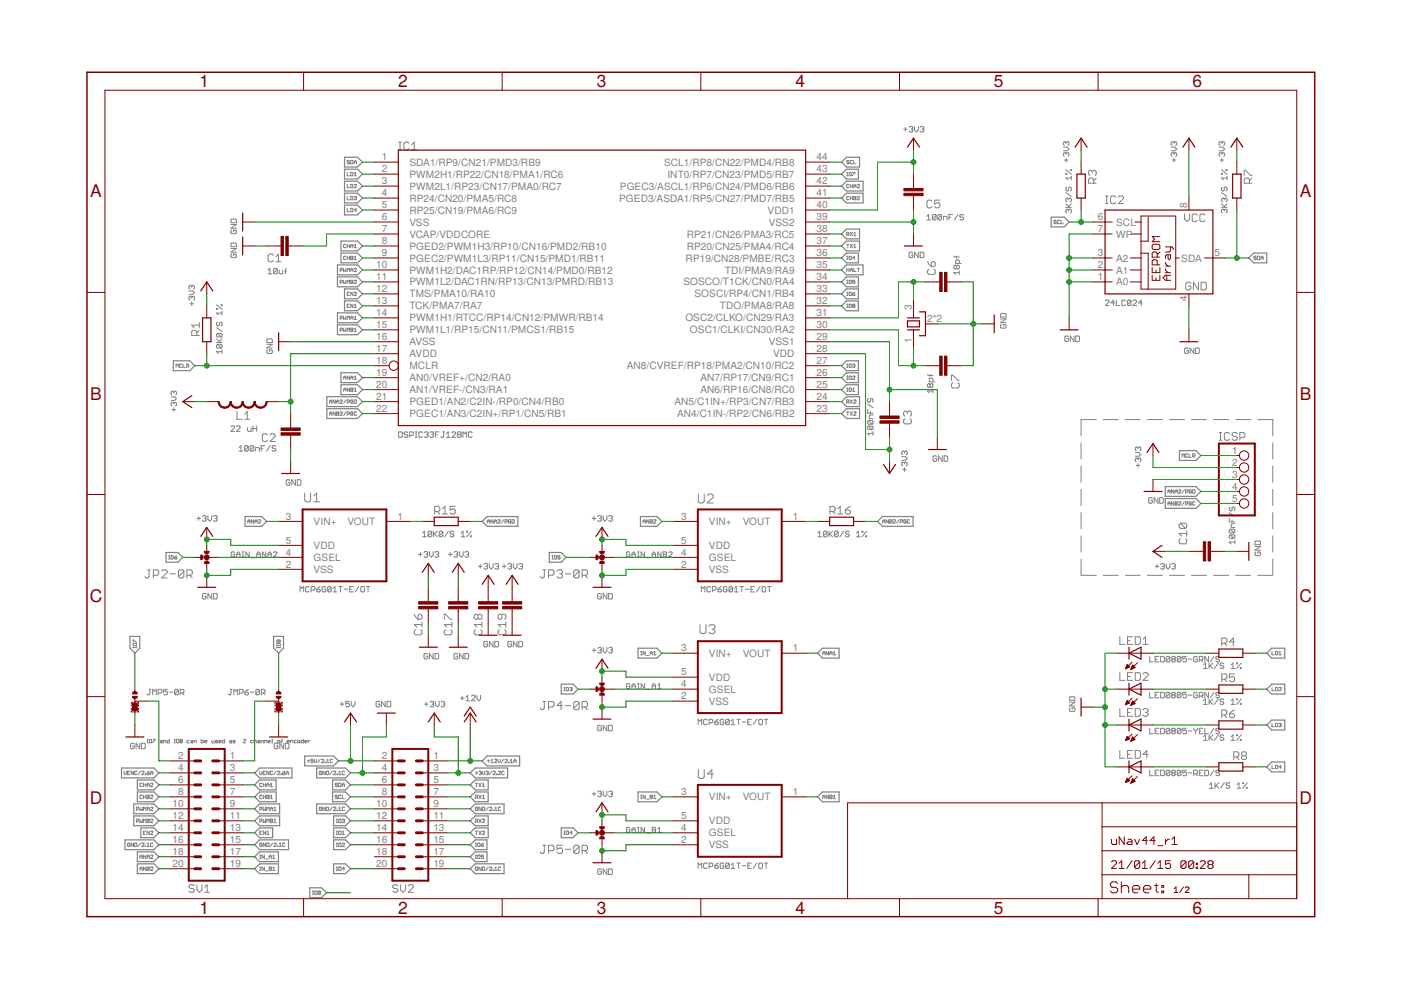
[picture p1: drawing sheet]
<svg xmlns="http://www.w3.org/2000/svg" width="297mm" height="210mm" viewBox="0 0 297 210" stroke-linecap="round" stroke-linejoin="round" font-family="sans-serif">
<defs><g id="words">
<g font-size="3.7" fill="#800000">
<text x="42.3" y="18.5">1</text>
<text x="84.4" y="18.5">2</text>
<text x="126.5" y="18.5">3</text>
<text x="168.6" y="18.5">4</text>
<text x="210.7" y="18.5">5</text>
<text x="252.9" y="18.5">6</text>
<text x="19.1" y="41.9">A</text>
<text x="275.6" y="41.9">A</text>
<text x="19.1" y="84.7">B</text>
<text x="275.6" y="84.7">B</text>
<text x="19" y="127.6">C</text>
<text x="275.5" y="127.6">C</text>
<text x="19" y="170.4">D</text>
<text x="275.5" y="170.4">D</text>
<text x="42.3" y="193.7">1</text>
<text x="84.4" y="193.7">2</text>
<text x="126.5" y="193.7">3</text>
<text x="168.6" y="193.7">4</text>
<text x="210.7" y="193.7">5</text>
<text x="252.9" y="193.7">6</text>
</g>
<g font-size="2.1" fill="#808080">
<text x="80.9" y="34">1</text>
<text x="86.8" y="35.1">SDA1/RP9/CN21/PMD3/RB9</text>
<text x="140.8" y="35.1">SCL1/RP8/CN22/PMD4/RB8</text>
<text x="173.1" y="34">44</text>
<text x="80.9" y="36.6">2</text>
<text x="80.9" y="39.1">3</text>
<text x="80.9" y="41.6">4</text>
<text x="86.8" y="37.7">PWM2H1/RP22/CN18/PMA1/RC6</text>
<text x="86.8" y="40.2">PWM2L1/RP23/CN17/PMA0/RC7</text>
<text x="131.4" y="40.2">PGEC3/ASCL1/RP6/CN24/PMD6/RB6</text>
<text x="141.5" y="37.7">INT0/RP7/CN23/PMD5/RB7</text>
<text x="173.1" y="41.6">41</text>
<text x="173.1" y="39.1">42</text>
<text x="173.1" y="36.6">43</text>
<text x="80.9" y="44.2">5</text>
<text x="80.9" y="46.7">6</text>
<text x="86.8" y="42.8">RP24/CN20/PMA5/RC8</text>
<text x="86.8" y="45.3">RP25/CN19/PMA6/RC9</text>
<text x="86.8" y="47.8">VSS</text>
<text x="131.3" y="42.8">PGED3/ASDA1/RP5/CN27/PMD7/RB5</text>
<text x="162.7" y="45.3">VDD1</text>
<text x="163" y="47.8">VSS2</text>
<text x="173.1" y="46.7">39</text>
<text x="173.1" y="44.2">40</text>
<text x="232.8" y="46.7">6</text>
<text x="236.6" y="47.8">SCL</text>
<text x="251.7" y="44.2" transform="rotate(-90 251.7 44.2)">8</text>
<text x="80.9" y="49.3">7</text>
<text x="80.9" y="51.8">8</text>
<text x="86.8" y="50.4">VCAP/VDDCORE</text>
<text x="86.8" y="52.9">PGED2/PWM1H3/RP10/CN16/PMD2/RB10</text>
<text x="145.6" y="52.9">RP20/CN25/PMA4/RC4</text>
<text x="145.6" y="50.4">RP21/CN26/PMA3/RC5</text>
<text x="173.1" y="51.8">37</text>
<text x="173.1" y="49.3">38</text>
<text x="232.8" y="49.3">7</text>
<text x="236.6" y="50.4">WP</text>
<text x="79.8" y="56.9">10</text>
<text x="79.8" y="59.4">11</text>
<text x="80.9" y="54.3">9</text>
<text x="86.8" y="55.4">PGEC2/PWM1L3/RP11/CN15/PMD1/RB11</text>
<text x="86.8" y="58">PWM1H2/DAC1RP/RP12/CN14/PMD0/RB12</text>
<text x="145.4" y="55.5">RP19/CN28/PMBE/RC3</text>
<text x="153.7" y="58">TDI/PMA9/RA9</text>
<text x="173.1" y="59.4">34</text>
<text x="173.1" y="56.9">35</text>
<text x="173.1" y="54.3">36</text>
<text x="232.8" y="59.4">1</text>
<text x="232.8" y="56.9">2</text>
<text x="232.8" y="54.3">3</text>
<text x="236.6" y="58">A1</text>
<text x="236.6" y="55.4">A2</text>
<text x="250.5" y="55.5">SDA</text>
<text x="257.5" y="54.3">5</text>
<text x="79.8" y="62">12</text>
<text x="79.8" y="64.5">13</text>
<text x="86.8" y="60.5">PWM1L2/DAC1RN/RP13/CN13/PMRD/RB13</text>
<text x="86.8" y="63.1">TMS/PMA10/RA10</text>
<text x="86.8" y="65.6">TCK/PMA7/RA7</text>
<text x="144.9" y="60.5">SOSCO/T1CK/CN0/RA4</text>
<text x="147.2" y="63.1">SOSCI/RP4/CN1/RB4</text>
<text x="152.6" y="65.6">TDO/PMA8/RA8</text>
<text x="173.1" y="64.5">32</text>
<text x="173.1" y="62">33</text>
<text x="193.3" y="65.8" transform="rotate(-90 193.3 65.8)">3</text>
<text x="236.6" y="60.5">A0</text>
<text x="251.7" y="63.8" transform="rotate(-90 251.7 63.8)">4</text>
<text x="79.8" y="67">14</text>
<text x="79.8" y="69.6">15</text>
<text x="86.8" y="68.1">PWM1H1/RTCC/RP14/CN12/PMWR/RB14</text>
<text x="86.8" y="70.7">PWM1L1/RP15/CN11/PMCS1/RB15</text>
<text x="145.3" y="68.1">OSC2/CLKO/CN29/RA3</text>
<text x="146.3" y="70.7">OSC1/CLKI/CN30/RA2</text>
<text x="173.1" y="69.6">30</text>
<text x="173.1" y="67">31</text>
<text x="196.6" y="68.3">2*2</text>
<text x="79.8" y="72.1">16</text>
<text x="79.8" y="74.6">17</text>
<text x="79.8" y="77.2">18</text>
<text x="86.8" y="73.2">AVSS</text>
<text x="86.8" y="75.8">AVDD</text>
<text x="163" y="73.2">VSS1</text>
<text x="163.9" y="75.8">VDD</text>
<text x="173.1" y="77.2">27</text>
<text x="173.1" y="74.6">28</text>
<text x="173.1" y="72.1">29</text>
<text x="193.3" y="72.7" transform="rotate(-90 193.3 72.7)">1</text>
<text x="79.8" y="79.7">19</text>
<text x="79.8" y="82.3">20</text>
<text x="86.8" y="78.3">MCLR</text>
<text x="86.8" y="80.8">AN0/VREF+/CN2/RA0</text>
<text x="86.8" y="83.4">AN1/VREF-/CN3/RA1</text>
<text x="132.9" y="78.3">AN8/CVREF/RP18/PMA2/CN10/RC2</text>
<text x="148.5" y="83.4">AN6/RP16/CN8/RC0</text>
<text x="148.5" y="80.8">AN7/RP17/CN9/RC1</text>
<text x="173.1" y="82.3">25</text>
<text x="173.1" y="79.7">26</text>
<text x="79.8" y="84.8">21</text>
<text x="79.8" y="87.3">22</text>
<text x="86.8" y="85.9">PGED1/AN2/C2IN-/RP0/CN4/RB0</text>
<text x="86.8" y="88.5">PGEC1/AN3/C2IN+/RP1/CN5/RB1</text>
<text x="143" y="85.9">AN5/C1IN+/RP3/CN7/RB3</text>
<text x="143.6" y="88.5">AN4/C1IN-/RP2/CN6/RB2</text>
<text x="173.1" y="87.3">23</text>
<text x="173.1" y="84.8">24</text>
<text x="261.3" y="96.2">1</text>
<text x="261.3" y="98.8">2</text>
<text x="261.3" y="101.3">3</text>
<text x="261.3" y="103.8">4</text>
<text x="261.3" y="106.4">5</text>
<text x="60.6" y="110.2">3</text>
<text x="66.5" y="111.3">VIN+</text>
<text x="73.7" y="111.3">VOUT</text>
<text x="84.3" y="110.2">1</text>
<text x="144.4" y="110.2">3</text>
<text x="150.3" y="111.3">VIN+</text>
<text x="157.5" y="111.3">VOUT</text>
<text x="168.1" y="110.2">1</text>
<text x="60.6" y="117.8">4</text>
<text x="60.6" y="115.3">5</text>
<text x="66.5" y="118.9">GSEL</text>
<text x="66.5" y="116.4">VDD</text>
<text x="144.4" y="117.8">4</text>
<text x="144.4" y="115.3">5</text>
<text x="150.3" y="118.9">GSEL</text>
<text x="150.3" y="116.4">VDD</text>
<text x="60.6" y="120.4">2</text>
<text x="66.5" y="121.5">VSS</text>
<text x="144.4" y="120.4">2</text>
<text x="150.3" y="121.5">VSS</text>
<text x="144.4" y="138.1">3</text>
<text x="144.4" y="143.2">5</text>
<text x="150.3" y="139.2">VIN+</text>
<text x="157.5" y="139.2">VOUT</text>
<text x="168.1" y="138.1">1</text>
<text x="144.4" y="145.7">4</text>
<text x="144.4" y="148.3">2</text>
<text x="150.3" y="146.9">GSEL</text>
<text x="150.3" y="149.4">VSS</text>
<text x="150.3" y="144.3">VDD</text>
<text x="37.8" y="161">2</text>
<text x="48.7" y="161">1</text>
<text x="80.9" y="161">2</text>
<text x="91.9" y="161">1</text>
<text x="37.8" y="163.5">4</text>
<text x="37.8" y="166.1">6</text>
<text x="48.7" y="163.5">3</text>
<text x="48.7" y="166.1">5</text>
<text x="80.9" y="163.5">4</text>
<text x="80.9" y="166.1">6</text>
<text x="91.9" y="163.5">3</text>
<text x="91.9" y="166.1">5</text>
<text x="36.6" y="171.1">10</text>
<text x="36.6" y="173.7">12</text>
<text x="37.8" y="168.6">8</text>
<text x="48.7" y="168.6">7</text>
<text x="48.7" y="171.1">9</text>
<text x="48.7" y="173.7">11</text>
<text x="79.8" y="171.1">10</text>
<text x="79.8" y="173.7">12</text>
<text x="80.9" y="168.6">8</text>
<text x="91.9" y="168.6">7</text>
<text x="91.9" y="171.1">9</text>
<text x="91.9" y="173.7">11</text>
<text x="144.4" y="168.6">3</text>
<text x="144.4" y="173.7">5</text>
<text x="150.3" y="169.7">VIN+</text>
<text x="157.5" y="169.7">VOUT</text>
<text x="168.1" y="168.6">1</text>
<text x="36.6" y="176.2">14</text>
<text x="36.6" y="178.8">16</text>
<text x="48.7" y="176.2">13</text>
<text x="48.7" y="178.8">15</text>
<text x="79.8" y="176.2">14</text>
<text x="79.8" y="178.8">16</text>
<text x="91.9" y="176.2">13</text>
<text x="91.9" y="178.8">15</text>
<text x="144.4" y="176.2">4</text>
<text x="144.4" y="178.8">2</text>
<text x="150.3" y="177.3">GSEL</text>
<text x="150.3" y="179.9">VSS</text>
<text x="150.3" y="174.8">VDD</text>
<text x="36.6" y="181.3">18</text>
<text x="36.6" y="183.8">20</text>
<text x="48.7" y="181.3">17</text>
<text x="48.7" y="183.8">19</text>
<text x="79.8" y="181.3">18</text>
<text x="79.8" y="183.8">20</text>
<text x="91.9" y="181.3">17</text>
<text x="91.9" y="183.8">19</text>
</g>
</g></defs>
<g fill="none" stroke="#808080" stroke-width=".21">
<path d="M73.6 36.6v.7h.5M73.6 39.1v.7h.5M74.1 34.1h-.5l.1 .3 .4 .1-.1 .2-.4-.1M74.3 34l.5 .1-.1 .6h-.4zM74.4 36.6l.4 .1-.1 .6h-.3zM74.4 39.1l.4 .1-.1 .6h-.3zM75.1 36.8l.3-.2v.7M75.1 37.3h.5M75.1 39.2l.1-.1 .4 .1-.5 .6h.5M75.1 34.7v-.5l.2-.2 .3 .2v.5M75.1 34.4h.5M84.5 31.7h.6"/>
<path d="M84.5 30.1h.6M84.8 30.1v1.6M86.7 30.4l-.3-.3h-.5l-.3 .3v1.1l.3 .2h.5l.3-.2M87.3 31.7h1M87.3 30.7l.5-.6v1.6M179.5 37.3h.2M179.5 36.6h.2M179.6 36.6v.7M180 34.1h-.5l.1 .3 .4 .1-.1 .2-.4-.1M180 39.2l-.1-.1-.4 .1 .1 .6 .4-.1M180.1 36.6l.4 .1-.1 .6-.4-.2zM180.3 39.1v.7"/>
<path d="M180.3 39.5h.4M180.7 39.1v.7M180.7 34.1h-.4v.5h.4M180.8 36.6h.5l-.5 .7M181 34v.7h.5M181 39.5h.5M181 39.8v-.5l.3-.2 .2 .2v.5M181.8 39.2l.1-.1 .3 .1-.4 .6h.4M191.6 27.4h.8M192 27v.8M192.7 27l.2-.2h.4l.2 .2-.2 .4M193.1 27.4h.2"/>
<path d="M193.3 27.4l.2 .2-.2 .4h-.4l-.2-.2M193.9 26.8v.8l.4 .4 .4-.4v-.8M195.1 27l.2-.2h.4l.2 .2-.2 .4M195.5 27.4h.2M195.7 27.4l.2 .2-.2 .4h-.4l-.2-.2M225.5 31.2h.7l.4 .4-.4 .4h-.7M225.7 33.9h.7M226 36.8h.2v.2h-.2zM226 36l1.1 1M226 32.6l.2-.2 .4 .2v.4l-.2 .1M226 32.6l-.2-.2-.3 .2v.4l.2 .1M226 30.2l-.2-.2-.3 .2v.4l.2 .2"/>
<path d="M226 30.2l.2-.2 .4 .2v.4l-.2 .2M226 30.2v.2M226 32.6v.2M226 33.5v.8M226.2 39.7l-.2 .2v.4l.2 .2 .3-.2v-.4l.2-.2h.2l.2 .2v.4l-.2 .2M226.9 36h.2v.2h-.2zM227.1 37.7h-1.1l.4 .4M227.1 37.3v.8M231.6 36.4l.3-.3h.3l.2 .3v.5l-.2 .3M231.6 36.4l-.3-.3h-.2l-.3 .3v.5l.3 .3M231.6 36.4v.3M231.9 38.8v-.8l-.3-.2h-.5l-.3 .2v.8h1.6"/>
<path d="M232.4 37.8l-.5 .5M248.3 31.2h.8l.4 .4-.4 .4h-.8M248.5 33.9h.8M248.9 30.2l.2-.2 .4 .2v.4l-.2 .2M248.9 30.2v.2M248.9 32.6v.2M248.9 33.5v.8M248.9 32.6l-.2-.2-.4 .2v.4l.2 .1M248.9 30.2l-.2-.2-.4 .2v.4l.2 .2M248.9 32.6l.2-.2 .4 .2v.4l-.2 .1M258.5 31.2h.7l.5 .4-.5 .4h-.7M258.7 33.9h.7"/>
<path d="M259 36.8h.2v.2h-.2zM259 36l1.2 1M259.1 32.6l-.2-.2-.4 .2v.4l.2 .1M259.1 32.6l.1-.2 .5 .2v.4l-.3 .1M259.1 30.2l-.2-.2-.4 .2v.4l.2 .2M259.1 30.2l.1-.2 .5 .2v.4l-.3 .2M259.1 30.2v.2M259.1 32.6v.2M259.1 33.5v.8M259.2 39.7l-.2 .2v.4l.2 .2 .4-.2v-.4l.2-.2 .4 .2v.4l-.3 .2M259.9 36h.3v.2h-.3zM260.2 37.3v.8"/>
<path d="M260.2 37.7h-1.2l.4 .4M263.8 37.2v-1.1h.3l1.1 1.1h.2M264.9 38.8v-.8l-.3-.2h-.5l-.3 .2v.8h1.6M265.4 37.8l-.5 .5M49 52.7h1.1l-1.1 .8h1.1M49 47.6h1.1l-1.1 .8h1.1M49.1 53.8l-.1 .3v.3l.1 .2h.8l.2-.2v-.3l-.2-.3h-.3v.5M49.1 46.4h.8l.2 .2v.6h-1.1v-.6zM49.1 48.8l-.1 .2v.4l.1 .2h.8l.2-.2v-.4l-.2-.2h-.3v.4M49.1 51.5h.8l.2 .2v.6h-1.1v-.6zM56.8 57.3l.4-.4v1.2M56.8 58.1h.8"/>
<path d="M58 54.1l-.3-.2h-.6l-.2 .2v1.1l.2 .3h.6l.3-.3M58.5 55.5h1.1M58.5 54.4l.5-.5v1.6M58.8 57.1v.8l-.2 .2h-.4l-.2-.2M58.8 57.1l-.2-.2h-.4l-.2 .2v.8M58.8 57.1l-.8 .8M59.2 57.3v.6l.2 .2h.5v-.8M60.3 57.5h.4M60.7 56.9l-.2 .2v1M72.1 57.3h.4l.1-.3-.5-.1v.7M72.1 59.9h.4l.1-.4-.5-.1v.7M72.9 56.9v.7l.2-.3 .2 .3v-.7"/>
<path d="M72.9 59.4v.7l.2-.2 .2 .2v-.7M73.3 51.9h-.4l.1 .6 .3-.1M73.3 54.4h-.4v.5h.4M73.6 57.6v-.7l.3 .2 .2-.2v.7M73.6 41.6v.8h.5M73.6 44.2v.7h.5M73.6 51.8v.7M73.6 54.3v.7M73.6 52.2h.5M73.6 54.7h.5M74.1 51.8v.7M74.1 54.3v.7"/>
<path d="M74.4 52.2h.4M74.4 41.6l.4 .2-.1 .6h-.3zM74.4 44.2l.4 .1-.1 .6h-.3zM74.4 52.5v-.5l.2-.2 .2 .2v.5M74.4 54.3l.4 .1-.1 .6h-.3zM74.4 57.6v-.5l.2-.2 .2 .2v.5M74.4 59.4l.4 .1-.1 .6h-.3zM74.4 54.7h.3M74.4 57.2h.4M74.4 59.8h.3M75.1 57h.5l-.5 .6h.5M75.1 52.5h.5"/>
<path d="M75.1 52l.3-.2v.7M75.1 54.6l.3-.3v.7M75.1 55h.5M75.1 41.8l.4-.2 .1 .2-.1 .2M75.1 59.5h.5l-.5 .6h.5M75.4 42h.1M75.5 42l.1 .1-.1 .3-.4-.2M75.6 44.5h-.5l.4-.3v.7M179.5 49.7h.4l.1-.3-.5-.1v.7M179.5 51.8h.5M179.5 54.3h.2M179.5 55h.2"/>
<path d="M179.5 56.9v.7M179.5 57.2h.5M179.5 59.4h.2M179.6 54.3v.7M179.6 59.4v.7M179.7 49.7l.3 .3M179.7 51.8v.7M180 41.8l-.1-.2-.4 .2 .1 .6 .4-.2M180 56.9v.7M180.1 59.4l.4 .1-.1 .6-.4-.1zM180.1 54.3l.4 .1-.1 .6-.4-.1zM180.3 57.6v-.5l.2-.2 .2 .2v.5"/>
<path d="M180.3 41.6v.8M180.3 42h.4M180.3 57.2h.4M180.3 49.3l.4 .7M180.3 51.8l.4 .7M180.7 41.6v.8M180.7 49.3l-.4 .7M180.7 51.8l-.4 .7M181 49.5l.3-.2v.7M181 52l.3-.2v.7M181 52.5h.5M181 41.6l.5 .2-.1 .6h-.4z"/>
<path d="M181 56.9v.7h.5M181 42h.4M181 50h.5M181.3 59.4h-.5v.4l.2-.2 .3 .2-.2 .3-.3-.1M181.3 54.7h-.5l.3-.4v.7M181.8 56.9h.4M181.8 41.8l.1-.2 .3 .2-.4 .6h.4M182 56.9v.7M193.5 53.7l-.2-.2h-.4l-.2 .2v.7l.2 .2h.4l.2-.2v-.3h-.4M194.7 53.5v1.1l-.8-1.1v1.1M195.1 53.5h.6l.2 .2v.7l-.2 .2h-.6zM196.5 45.9l.4-.4v1.1"/>
<path d="M196.5 46.6h.8M196.7 55.4l.8 1.1M196.9 57.1l-.2 .3v.5l.2 .3h1.1l.3-.3v-.5l-.3-.3M197.6 42.7l-.2-.3h-.6l-.3 .3v1.1l.3 .3h.6l.2-.3M197.7 55.4h.3l.3 .3v.6l-.3 .2h-.5v-.8zM198.5 45.7v.7l-.2 .2h-.4l-.2-.2M198.5 45.7l-.2-.2h-.4l-.2 .2v.7M198.5 45.7l-.8 .7M199.3 42.4h-1.1v.9l.5-.3h.3l.3 .3v.5l-.3 .3h-.6l-.2-.3M199.6 45.7v.7l-.2 .2h-.3l-.3-.2M199.6 45.7l-.2-.2h-.3l-.3 .2v.7M199.6 45.7l-.8 .7"/>
<path d="M200 46.6v-.7h.6l.2 .2v.5M201.2 46.1h.4M202 45.5h-.8v1.1M202.2 54.3l.2 .2h1M202.8 56.4l.2-.2 .4 .2v.4l-.2 .2-.4-.2M202.8 56.4l-.2-.2-.4 .2v.4l.2 .2 .4-.2M202.8 54.3v.4M202.8 56.4v.4M203.1 45.5l-.7 1.1M203.4 57.8h-1.2l.4 .4M203.4 55.9v-.6l-.2-.2h-.4l-.2 .2v.6h1.2M203.4 57.4v.8"/>
<path d="M204.3 45.7l-.2-.2h-.4l-.2 .2 .2 .4h.4l.2 .1-.2 .4h-.4l-.2-.2M223.9 46.8l-.1-.1-.4 .1 .2 .3 .3 .1-.1 .2-.4-.1M224.7 46.8l-.1-.1-.4 .1v.5l.1 .1 .4-.1M224.9 46.7v.7h.5M226 44h1.1M226 43.2l.7 .8M226 40.9l1.1 .7M226.5 44.6l-.1-.2-.4 .2v.3l.2 .2M226.5 44.6l.2-.2 .4 .2v.3l-.2 .2M226.5 42.2l-.1-.2-.4 .2v.4l.2 .2M226.5 42.2l.2-.2 .4 .2v.4l-.2 .2M226.5 42.2v.2"/>
<path d="M226.5 44.6v.1M227.1 43.2l-.6 .6M234.4 43.2h.5M234.4 41.6h.5M234.7 41.6v1.6M236.6 41.8l-.3-.2h-.6l-.2 .2v1.1l.2 .3h.6l.3-.3M237.1 41.8l.3-.2h.5l.3 .2v.3l-1.1 1.1h1.1M251.1 45.4v1.1l.6 .5 .5-.5v-1.1M253.9 45.6l-.3-.2h-.6l-.2 .2v1.1l.2 .3h.6l.3-.3M254.1 59.8v1.7l-1.1-1.7v1.7M254.7 59.8h.8l.3 .3v1.1l-.3 .3h-.8zM255.5 45.6l-.3-.2h-.5l-.3 .2v1.1l.3 .3h.5l.3-.3"/>
<path d="M259 44h1.2M259 43.2l.8 .8M259 40.9l1.2 .7M259.6 42.2l-.2-.2-.4 .2v.4l.2 .2M259.6 42.2l.2-.2 .4 .2v.4l-.3 .2M259.6 44.6l-.2-.2-.4 .2v.3l.2 .2M259.6 44.6l.2-.2 .4 .2v.3l-.3 .2M259.6 42.2v.2M259.6 44.6v.1M260.2 43.2l-.6 .6M266.3 54.4l-.1-.1-.3 .1 .1 .3 .3 .1-.1 .3-.3-.2M266.6 54.3l.5 .1-.1 .7h-.4z"/>
<path d="M267.4 54.7h.4M267.4 55.1v-.5l.2-.3 .2 .3v.5M37.3 77.9v-.7l.2 .2 .3-.2v.7M38.5 77.3h-.4v.5h.4M38.8 77.2v.7h.5M39.6 77.7h.3l.1-.4-.4-.1v.7M39.8 77.7l.2 .2M40.1 61.7h.8l.3 .4-.3 .4h-.8M40.3 64.4h.7M40.7 60.7v.2M40.7 63v.2M40.7 64v.8"/>
<path d="M40.7 63l-.2-.2-.4 .2v.4l.2 .2M40.7 60.7l-.2-.2-.4 .2v.4l.2 .2M40.7 63l.2-.2 .3 .2v.4l-.2 .2M40.7 60.7l.2-.2 .3 .2v.4l-.2 .2M41.7 71.1v-.8l-.3-.3h-.5l-.3 .3v.8h1.6M42.2 70l-.5 .6M42.2 68.9h-1.6l.6 .6M42.2 68.4v1.1M45.9 65.4h.2v.2h-.2zM45.9 72.6h1.2M45.9 71.8l.8 .8M45.9 69.5l1.2 .8"/>
<path d="M45.9 64.6l1.2 1M46.1 68.3l-.2 .2v.4l.2 .2 .4-.2v-.4l.2-.2 .4 .2v.4l-.2 .2M46.1 70.7h.8l.2 .2v.3l-.2 .2M46.1 73h.8l.2 .2v.4l-.2 .2M46.1 73l-.2 .2v.4l.2 .2h.8M46.1 70.7l-.2 .2v.3l.2 .2h.8M46.1 73l.8 .8M46.1 70.7l.8 .7M46.9 64.6h.2v.2h-.2zM47.1 74.6h-1.2l.4 .4M47.1 66v.8M47.1 74.2v.8"/>
<path d="M47.1 71.8l-.6 .6M47.1 66.4h-1.2l.4 .4M56.6 73h1.1l-1.1 .8h1.1M56.6 72l.2-.2h.8l.1 .2v.6h-1.1zM56.8 74.2l-.2 .2v.4l.2 .2h.8l.1-.2v-.4l-.1-.2h-.4v.4M72.1 70l.5-.1-.1-.3h-.4v.7M72.1 67.5l.5-.1-.1-.4h-.4v.7M72.9 67v.7l.2-.2 .2 .2v-.7M72.9 69.6v.7l.2-.3 .2 .3v-.7M73.6 64.9h.3M73.6 60.1v-.7l.3 .2 .2-.2v.7M73.6 67.7v-.7l.3 .3 .2-.3v.7"/>
<path d="M73.6 70.3v-.7l.3 .2 .2-.2v.7M73.6 62.3h.3M74.1 64.5h-.5v.7h.5M74.1 62h-.5v.7h.5M74.1 79.7v.7l-.5-.7v.7M74.4 69.6l.4 .1-.1 .6h-.3zM74.4 67.7v-.4l.2-.3 .2 .3v.4M74.4 67.4h.4M74.4 69.9h.3M74.8 62v.7l-.4-.7v.7M74.8 64.5v.7l-.4-.7v.7M75.1 65.2h.5"/>
<path d="M75.1 64.7l.3-.2v.7M75.1 67.3l.3-.3v.7M75.1 69.8l.3-.2v.7M75.1 80l.3-.3v.7M75.1 67.7h.5M75.1 70.3h.5M75.1 62.1h.5l-.5 .6h.5M179.5 65.2h.2M179.5 64.5h.2M179.5 60.1h.2M179.5 62h.2M179.5 62.7h.2"/>
<path d="M179.5 77.9h.2M179.5 77.2h.2M179.5 79.7h.2M179.6 62v.7M179.6 64.5v.7M179.6 77.2v.7M179.6 79.7v.7M180.1 77.2l.4 .1-.1 .6-.4-.1zM180.1 62l.4 .1-.1 .6-.4-.2zM180.1 79.7l.4 .1-.1 .6-.4-.1zM180.1 64.5l.4 .1-.1 .6-.4-.1zM180.8 62.3h.3l.2 .2-.4 .2z"/>
<path d="M180.8 77.3l.3-.1 .2 .1-.2 .2M180.8 79.8h.5l-.5 .6h.5M180.9 64.9l-.1 .1 .1 .2 .4-.1-.2-.2M180.9 64.9l-.1-.2 .1-.2 .4 .1-.2 .3M180.9 64.9h.2M181 77.5h.1M181.1 77.5l.2 .2-.2 .2-.3-.1M181.3 62l-.5 .3M196.6 79.4l.2 .2h1M197.2 79.4v.4M212.1 67.6h1.2l-1.2 .8h1.2M212.3 68.8l-.2 .2v.4l.2 .2h.8l.2-.2v-.4l-.2-.2h-.4v.4"/>
<path d="M212.3 66.5h.8l.2 .2v.5h-1.2v-.5zM226.5 71.4l-.1-.2h-.4l-.2 .2v.8l.2 .2h.4l.1-.2v-.4h-.4M227.7 71.2v1.2l-.8-1.2v1.2M228.1 71.2h.6l.2 .2v.8l-.2 .2h-.6zM234.4 63.8l.1-.2h.4l.2 .2v.2l-.7 .8h.7M236.3 64.2h-.8l.6-.6v1.2M236.7 63.6v1.2h.8M238.6 63.8l-.2-.2h-.3l-.3 .2v.8l.3 .2h.3l.2-.2M239.8 63.8v.8l-.2 .2h-.4l-.2-.2M239.8 63.8l-.2-.2h-.4l-.2 .2v.8M239.8 63.8l-.8 .8M240.2 63.8l.2-.2h.4l.2 .2v.2l-.8 .8h.8"/>
<path d="M242.1 64.2h-.7l.6-.6v1.2M251.9 74l-.2-.2h-.3l-.2 .2v.8l.2 .2h.3l.2-.2v-.4h-.4M252.5 60.1l-.3-.3h-.5l-.3 .3v1.1l.3 .3h.5l.3-.3v-.5h-.6M253.1 73.8v1.2l-.8-1.2v1.2M253.5 73.8h.6l.2 .2v.8l-.2 .2h-.6zM36.3 84.1h.7l.4 .4-.4 .4h-.7M36.4 86.8h.8M36.9 83.2v.2M36.9 85.5v.2M36.9 86.5v.7M36.9 85.5l-.2-.2-.4 .2v.4l.1 .2M36.9 83.2l-.2-.2-.4 .2v.3l.1 .2"/>
<path d="M36.9 85.5l.1-.2 .4 .2v.4l-.2 .2M36.9 83.2l.1-.2 .4 .2v.3l-.2 .2M49 90.5l.1-.2h.5l.1 .2v.2l-.7 .8h.7M50.1 90.5l.2-.2h.4l.2 .2v.2l-.8 .8h.8M50.2 87.3v1.6h1.2M50.7 94.9l.4-.4v1.2M50.7 95.7h.8M51.9 88.9h1.1M51.9 87.8l.5-.5v1.6M52.5 90.7v.6l.2 .2h.6v-.8M52.6 94.7v.8l-.2 .2h-.4l-.1-.2M52.6 94.7l-.2-.2h-.4l-.1 .2v.8"/>
<path d="M52.6 94.7l-.7 .8M53.6 90.3v1.2M53.6 90.9h.8M53.8 94.7v.8l-.2 .2h-.4l-.2-.2M53.8 94.7l-.2-.2h-.4l-.2 .2v.8M53.8 94.7l-.8 .8M54.2 95.7v-.8h.6l.2 .2v.6M54.4 90.3v1.2M55.4 95.1h.4M56.1 94.5h-.7v1.2M56.7 92.2l-.3-.2h-.5l-.3 .2v1.1l.3 .3h.5l.3-.3M57.3 92.2l.2-.2h.6l.2 .2v.3l-1 1.1h1"/>
<path d="M57.3 94.5l-.8 1.2M58.5 94.7l-.2-.2h-.4l-.2 .4 .2 .2h.4l.2 .4-.2 .2h-.4l-.2-.2M69.9 85.5v-.5l.2-.2 .2 .2v.5M69.9 88.1v-.5l.2-.3 .2 .3v.5M69.9 85.2h.4M69.9 87.7h.4M71.1 84.8v.7l-.5-.7v.7M71.1 87.3v.8l-.5-.8v.8M71.4 85.2h.4M71.4 85.5v-.5l.2-.2 .2 .2v.5M71.4 87.3l.4 .2-.1 .6h-.3zM71.4 87.7h.3"/>
<path d="M72.1 84.9l.1-.1 .4 .1-.5 .6h.5M72.1 87.5l.1-.2 .4 .2-.5 .6h.5M72.9 80.4v-.4l.2-.3 .2 .3v.4M72.9 83v-.5l.2-.2 .2 .2v.5M72.9 80.1h.4M72.9 82.6h.4M73.3 84.8l-.4 .7M73.3 87.3l-.4 .8M73.6 85.3l.5-.1-.1-.4h-.4v.7M73.6 87.8l.5-.1-.1-.4h-.4v.8M74.1 82.3v.7l-.5-.7v.7M74.4 82.3l.4 .1-.1 .6h-.3z"/>
<path d="M74.4 80.4v-.4l.2-.3 .2 .3v.4M74.4 80.1h.4M74.4 82.6h.3M74.8 84.9l-.1-.1-.3 .1v.5l.3 .1 .1-.3h-.2M74.8 87.5l-.1-.2-.3 .2v.4l.3 .2 .1-.4h-.2M75.1 83h.5M75.1 84.8l.5 .1-.1 .6h-.4zM75.1 82.5l.3-.2v.7M75.1 80.4h.5M75.6 87.5l-.1-.2-.4 .2 .1 .6 .4-.2M84.5 91.6h.6l.2 .2v.7l-.2 .2h-.6zM86.5 91.8l-.2-.2h-.4l-.2 .3 .2 .2h.4l.2 .4-.2 .2h-.4l-.2-.2"/>
<path d="M86.8 92.3h.6l.2-.2v-.3l-.2-.2h-.6v1.1M88 92.7h.4M88 91.6h.4M88.2 91.6v1.1M89.6 91.8l-.2-.2h-.4l-.2 .2v.7l.2 .2h.4l.2-.2M90 91.8l.2-.2h.4l.1 .2-.1 .3M90.4 92.1h.2M90.6 92.1l.1 .2-.1 .4h-.4l-.2-.2M91.1 91.8l.2-.2h.4l.2 .2-.2 .3M91.5 92.1h.2M91.7 92.1l.2 .2-.2 .4h-.4l-.2-.2M92.3 92.1h.4"/>
<path d="M93.1 91.6h-.8v1.1M93.9 91.6h.4M94.1 91.6v.9l-.2 .2-.4-.2M94.7 92.7h.7M94.7 91.9l.3-.3v1.1M95.8 91.8l.2-.2h.4l.2 .2v.1l-.8 .8h.8M97.2 92.1l-.2 .2 .2 .4h.4l.2-.2-.2-.4M97.2 92.1l-.2-.2 .2-.3h.4l.2 .2-.2 .3M97.2 92.1h.4M98.1 92.7v-1.1l.5 .3 .3-.3v1.1M100.1 91.8l-.2-.2h-.4l-.2 .2v.7l.2 .2h.4l.2-.2M179.5 85.3h.4l.1-.4-.5-.1v.7"/>
<path d="M179.5 83h.2M179.5 82.3h.2M179.5 80.4h.2M179.5 87.3h.5M179.6 82.3v.7M179.7 85.3l.3 .2M179.7 87.3v.8M180.1 82.3l.4 .1-.1 .6-.4-.1zM180.3 84.8l.4 .7M180.3 87.3l.4 .8M180.7 84.8l-.4 .7M180.7 87.3l-.4 .8"/>
<path d="M180.8 83h.5M180.8 82.5l.2-.2v.7M181 84.9l.1-.1 .4 .1-.5 .6h.5M181 87.5l.1-.2 .4 .2-.5 .6h.5M183.9 86.8v.8h1.2M183.9 85.7l1.2 .7M184.1 84.5l-.2 .2v.4l.4 .2 .2-.2v-.4l.4-.2 .2 .2v.4l-.2 .2M184.1 89.2l-.2 .1v.4l.2 .2h.8M184.1 89.2h.8l.2 .1v.4l-.2 .2M184.1 90.3h.8l.2 .2v.4l-.2 .2M184.1 90.3l-.2 .2v.4l.2 .2h.8M184.1 90.3l.8 .8"/>
<path d="M184.1 89.2l.8 .7M184.5 87.2v.4M185.1 91.9h-1.2l.4 .4M185.1 91.5v.8M185.1 88h-.6l-.2 .2v.6h.8M191.2 96.8h.8l.3 .4-.3 .4h-.8M191.4 99.5h.8M191.8 95.8l-.2-.1-.4 .1v.4l.2 .2M191.8 95.8l.2-.1 .3 .1v.4l-.1 .2M191.8 95.8v.3M191.8 98.2v.2M191.8 99.2v.7"/>
<path d="M191.8 98.2l-.2-.2-.4 .2v.4l.2 .2M191.8 98.2l.2-.2 .3 .2v.4l-.1 .2M191.9 88.8l-.3 .3v.5l.3 .3h1l.3-.3v-.5l-.3-.3M192.4 87.4l.3-.2h.2l.3 .2v.6l-.3 .2M192.4 87.4l-.3-.2h-.2l-.3 .2v.6l.3 .2M192.4 87.4v.3M197.2 81.6l.2-.3 .4 .3v.3l-.2 .2-.4-.2M197.2 81.6l-.2-.3-.4 .3v.3l.2 .2 .4-.2M197.2 81.6v.3M197.8 82.9h-1.2l.4 .4M197.8 81v-.6l-.2-.2h-.4l-.2 .2v.6h1.2M197.8 82.5v.8"/>
<path d="M198.6 96.8l-.2-.2h-.4l-.2 .2v.8l.2 .2h.4l.2-.2v-.4h-.4M199.8 96.6v1.2l-.8-1.2v1.2M200.2 96.6h.5l.2 .2v.8l-.2 .2h-.5zM201.7 80.6v-1.1h.3l1.1 1.1h.3M202 81.2l-.3 .2v.6l.3 .3h1.1l.3-.3v-.6l-.3-.2M229.2 93.9v3.4M229.2 98.8v3.5M232.4 89h-3.2v3.4M233.9 89h3.2M238.6 89h3.2M240.7 95.9h.8l.4 .5-.4 .3h-.8M240.9 98.7h.8"/>
<path d="M241.3 97.3l.2-.2 .4 .2v.4l-.2 .2M241.3 95v.2M241.3 97.3v.2M241.3 98.3v.8M241.3 97.3l-.2-.2-.4 .2v.4l.2 .2M241.3 95l-.2-.2-.4 .2v.4l.2 .2M241.3 95l.2-.2 .4 .2v.4l-.2 .2M243.3 89h3.1M247.9 89h3.2M250.6 97v-.8l.3 .3 .2-.3v.8M251.9 96.4l-.2-.2-.3 .2 .1 .6 .4-.2M252.1 96.2v.8h.5"/>
<path d="M252.6 89h3.2M252.9 96.7h.3l.2-.3-.5-.2v.8M253.1 96.7l.3 .3M257.3 89h3.2M258.5 93.3h.5M258.5 91.7h.5M258.8 91.7v1.6M260.7 92l-.3-.3h-.5l-.3 .3v1.1l.3 .2h.5l.3-.2M262 89h3.2M262.3 92l-.3-.3h-.5l-.3 .3v.2l.3 .3h.5l.3 .3v.3l-.3 .2h-.5l-.3-.2M262.9 92.8h.8l.2-.3v-.5l-.2-.3h-.8v1.6M266.7 89h3.2v3.4"/>
<path d="M269.9 93.9v3.4M269.9 98.8v3.5M35.8 117.8h.2M35.8 118.5h.2M35.9 117.8v.7M36.4 117.8l.3 .1-.1 .6-.3-.1zM37 118.2h.4l.1 .2-.4 .1zM37.5 117.8l-.5 .4M41.7 109.9h.8M42.1 109.5v.8M42.9 109.5l.2-.2h.4l.2 .2-.2 .4M43.3 109.9h.2"/>
<path d="M43.5 109.9l.2 .2-.2 .4h-.4l-.2-.2M44.1 109.3v.8l.4 .4 .4-.4v-.8M45.3 109.5l.1-.2h.4l.2 .2-.2 .4M45.6 109.9h.2M45.8 109.9l.2 .2-.2 .4h-.4l-.1-.2M49.7 117.2l-.1-.2h-.4l-.2 .2v.7l.2 .2h.4l.1-.2v-.4h-.3M50.2 118.1v-.7l.3-.4 .4 .4v.7M50.2 117.5h.7M51.4 117h.3M51.4 118.1h.3M51.5 117v1.1M52.5 110.9v-.5l.3-.2 .2 .2v.5"/>
<path d="M52.5 110.6h.5M52.8 117v1.1l-.7-1.1v1.1M53.3 118.3h.7M53.8 110.2v.7l-.5-.7v.7M54 110.6h.5M54 110.9v-.5l.3-.2 .2 .2v.5M54.5 118.1v-.7l.3-.4 .4 .4v.7M54.5 117.5h.7M54.8 110.3h.5l-.5 .6h.5M56.3 117v1.1l-.7-1.1v1.1M56.8 117.5h.7M56.8 118.1v-.7l.4-.4 .3 .4v.7"/>
<path d="M58 117.2l.1-.2 .6 .2v.2l-.7 .7h.7M61.5 101.9l-.2-.2h-.4l-.2 .2v.8l.2 .2h.4l.2-.2v-.4h-.4M62.6 101.7v1.2l-.7-1.2v1.2M63 101.7h.6l.2 .2v.8l-.2 .2h-.6zM64.6 104.5v1.6l.3 .3h.7l.2-.3v-1.6M66.5 105.2l.6-.7v1.9M66.5 106.4h1.3M88.7 117.5h.8M89.1 117.1v.8M89.6 113l.4-.4v1.2M89.6 113.8h.8M89.9 117.1l.2-.2h.4l.2 .2-.2 .4"/>
<path d="M90.3 117.5h.2M90.5 117.5l.2 .2-.2 .4h-.4l-.2-.2M91.1 116.9v.8l.4 .4 .3-.4v-.8M91.5 112.8l-.1-.2h-.4l-.2 .2v.8M91.5 112.8v.8l-.1 .2h-.4l-.2-.2M91.5 112.8l-.7 .8M91.9 112.6v1.2M92.1 113.2l.6 .6M92.2 108.4h.8l.2-.2v-.6l-.2-.2h-.8v1.6M92.2 117.1l.2-.2h.4l.2 .2-.2 .4M92.6 117.5h.2M92.7 112.6l-.8 .8"/>
<path d="M92.7 108.4l.5 .6M92.8 117.5l.2 .2-.2 .4h-.4l-.2-.2M93.8 107.9l.5-.5v1.6M93.8 109h1.1M93.9 112.8l-.2-.2h-.4l-.2 .2v.8M93.9 112.8v.8l-.2 .2h-.4l-.2-.2M93.9 112.8l-.8 .8M95.1 112.6l-.8 1.2M95.1 117.5h.8M95.5 117.1v.8M96.2 112.8l-.2-.2h-.4l-.2 .2 .2 .4h.4l.2 .2-.2 .4h-.4l-.2-.2M96.2 117.1l.2-.2h.4l.2 .2-.2 .4"/>
<path d="M96.5 107.4h-1.1v.8l.6-.3h.2l.3 .3v.5l-.3 .3h-.5l-.3-.3M96.6 117.5h.2M96.8 117.5l.2 .2-.2 .4h-.4l-.2-.2M97.4 116.9v.8l.4 .4 .4-.4v-.8M97.8 113l.4-.4v1.2M97.8 113.8h.8M98.6 117.1l.2-.2h.4l.2 .2-.2 .4M99 112.6h.1v.2h-.1zM99 117.5h.2M99.2 117.5l.2 .2-.2 .4h-.4l-.2-.2M99.7 113.6h.2v.2h-.2zM99.9 112.6l-.9 1.2"/>
<path d="M101.8 119.7v.8M102.6 119.7l.2-.2h.4l.2 .2-.2 .4M103.3 110.9v-.5l.3-.2 .2 .2v.5M103.3 110.6h.5M103.8 119.5v.8l.4 .3 .3-.3v-.8M104.6 110.2v.7l-.5-.7v.7M104.8 110.6h.5M104.8 110.9v-.5l.3-.2 .2 .2v.5M104.9 119.7l.2-.2h.4l.2 .2-.2 .4M105.6 110.3h.5l-.5 .6h.5M106.8 110.2l-.5 .7M106.9 119.7v.8"/>
<path d="M107.1 110.7h.3l.1-.4-.4-.1v.7M107.7 119.7l.2-.2h.4l.2 .2-.2 .4M108.3 110.3h-.5l.1 .6 .4-.1v-.2h-.2M108.6 110.2l.5 .1-.2 .6h-.3zM108.8 119.5v.8l.4 .3 .4-.3v-.8M110 119.7l.2-.2h.4l.2 .2-.2 .4M117 117.8h.3M117 118.5h.3M117.2 117.8v.7M117.6 117.8l.4 .1-.1 .6-.4-.1zM118.7 117.8h-.4v.4l.2-.2 .2 .2-.1 .3-.3-.1M125.6 109.9h.7"/>
<path d="M125.9 109.5v.8M126.7 109.5l.2-.2h.4l.2 .2-.2 .4M127.1 109.9h.2M127.3 109.9l.2 .2-.2 .4h-.4l-.2-.2M127.9 109.3v.8l.4 .4 .4-.4v-.8M129.1 109.5l.1-.2h.4l.2 .2-.2 .4M129.5 109.9h.1M129.6 109.9l.2 .2-.2 .4h-.4l-.1-.2M133.5 117.2l-.2-.2h-.3l-.2 .2v.7l.2 .2h.3l.2-.2v-.4h-.3M134 117.5h.7M134 118.1v-.7l.3-.4 .4 .4v.7M135.1 117h.4"/>
<path d="M135.1 118.1h.4M135.3 117v1.1M136.3 110.6h.5M136.3 110.9v-.5l.3-.2 .2 .2v.5M136.7 117v1.1l-.8-1.1v1.1M137.1 118.3h.7M137.6 110.2v.7l-.5-.7v.7M137.8 110.2l.5 .1-.1 .6h-.4zM137.8 110.6h.4M138.3 117.5h.7M138.3 118.1v-.7l.3-.4 .4 .4v.7M138.6 110.3h.5l-.5 .6h.5"/>
<path d="M140.1 117v1.1l-.7-1.1v1.1M140.6 117h.5l.2 .2-.2 .3 .2 .4-.2 .2h-.5zM140.6 117.5h.5M141.8 117.2l.2-.2h.3l.2 .2v.2l-.7 .7h.7M148.1 104.8v1.5l.3 .3h.6l.3-.3v-1.5M150 105.1l.3-.3h.6l.3 .3v.3l-1.2 1.2h1.2M173.4 113.8h.8M173.4 113l.4-.4v1.2M175.3 112.8v.8l-.1 .2h-.4l-.2-.2M175.3 112.8l-.1-.2h-.4l-.2 .2v.8M175.3 112.8l-.7 .8M175.7 112.6v1.2"/>
<path d="M175.9 113.2l.6 .6M176 108.4h.8l.3-.2v-.6l-.3-.2h-.8v1.6M176.5 112.6l-.8 .8M176.5 108.4l.6 .6M177.6 109h1.1M177.6 107.9l.5-.5v1.6M177.7 112.8v.8l-.2 .2h-.4l-.2-.2M177.7 112.8l-.2-.2h-.4l-.2 .2v.8M177.7 112.8l-.8 .8M178.9 112.6l-.8 1.2M179.2 108.2h.8l.3 .2v.3l-.3 .3h-.5l-.3-.3zM180 112.8l-.2-.2h-.3l-.3 .2 .3 .4h.3l.2 .2-.2 .4h-.3l-.3-.2"/>
<path d="M180.3 107.4l-1.1 .8M181.6 113.8h.8M181.6 113l.4-.4v1.2M182.8 112.6h.1v.2h-.1zM183.5 113.6h.2v.2h-.2zM183.7 112.6l-.9 1.2M187.1 110.6h.5M187.1 110.9v-.5l.3-.2 .2 .2v.5M188.4 110.2v.7l-.5-.7v.7M188.6 110.2l.5 .1-.1 .6h-.4zM188.6 110.6h.4M189.4 110.3h.5l-.5 .6h.5"/>
<path d="M190.6 110.2l-.5 .7M190.9 110.7h.3l.2-.4-.5-.1v.7M192.1 110.3h-.5v.5l.4 .1 .1-.3h-.2M192.8 110.3h-.4v.5h.4M229.2 118.6v3.4h3.2M229.2 103.8v3.4M229.2 108.7v3.4M229.2 113.6v3.5M244.3 105.7l-.2-.2h-.4l-.2 .2v.8l.2 .2h.4l.2-.2v-.4h-.4M245.3 119.7v.8M245.5 105.5v1.2l-.8-1.2v1.2M245.9 105.5h.6l.2 .2v.8l-.2 .2h-.6z"/>
<path d="M246.1 119.7l.2-.2h.4l.2 .2-.2 .4M247.2 119.5v.8l.4 .3 .4-.3v-.8M247.6 104.6v-.5l.3-.3 .2 .3v.5M247.6 107.1v-.5l.3-.2 .2 .2v.5M247.6 104.2h.5M247.6 106.7h.5M248.4 119.7l.2-.2h.4l.2 .2-.2 .4M248.9 103.8v.8l-.5-.8v.8M248.9 106.4v.7l-.5-.7v.7M249.1 104.6v-.5l.3-.3 .2 .3v.5M249.1 106.4l.5 .1-.1 .6h-.4zM249.1 104.2h.5"/>
<path d="M249.1 106.7h.4M249.9 106.5h.5l-.5 .6h.5M249.9 103.9h.5l-.5 .7h.5M250.3 114.2l-.3 .3v.5l.3 .3h1.1l.2-.3v-.5l-.2-.3M250.3 110.9l-.3 .3v.6l.3 .2h1.1M250.3 110.9h1.1l.2 .3v.6l-.2 .2M250.3 110.9l1.1 1.1M251.1 103.8l-.5 .8M251.1 106.4l-.5 .7M251.4 104.3h.3l.2-.4-.5-.1v.8M251.4 106.9h.3l.2-.4-.5-.1v.7M251.6 112.6v1.1"/>
<path d="M251.6 113.1h-1.6l.5 .6M252.6 106.5h-.5l.1 .6 .4-.1v-.3h-.2M252.6 103.9h-.5l.1 .7 .4-.1v-.3h-.2M252.9 103.8l.5 .1-.2 .7h-.3zM253.4 106.5h-.5v.5h.5M260.6 109.9v.8h1.2M260.6 108.7l1.2 .8M260.8 107.5l-.2 .2v.4l.4 .2 .2-.2v-.4l.4-.2 .2 .2v.4l-.2 .2M260.8 112.2h.8l.2 .2v.4l-.2 .2M260.8 113.4h.8l.2 .2v.4l-.2 .2M260.8 113.4l-.2 .2v.4l.2 .2h.8M260.8 112.2l-.2 .2v.4l.2 .2h.8"/>
<path d="M260.8 113.4l.8 .8M260.8 112.2l.8 .8M261.2 110.3v.4M261.8 114.9h-1.2l.4 .4M261.8 114.6v.7M261.8 111h-.6l-.2 .2v.6h.8M266.1 115.9h1.2l-1.2 .7h1.2M266.3 117l-.2 .2v.4l.2 .2h.8l.2-.2v-.4l-.2-.2h-.4v.4M266.3 114.7h.8l.2 .2v.6h-1.2v-.6zM269.9 103.8v3.4M269.9 108.7v3.4M269.9 113.6v3.5"/>
<path d="M269.9 118.6v3.4h-3.2M28.2 137.3h.8M28.2 136.5l.7-.1 .1 .4-.7 .1zM28.2 136.2v-.5l.8 .5M28.2 137.2v.2M29 137.2v.2M31.3 120.8h.6M31.6 120.8v1.5l-.3 .2h-.3l-.3-.2M32.5 122h.9l.3-.3v-.6l-.3-.3h-.9v1.7M34.3 121.1l.3-.3h.6l.2 .3v.3l-1.1 1.1h1.1M36.1 121.7h1.1M39 121.1v1.2l-.3 .2h-.6l-.3-.2"/>
<path d="M39 121.1l-.3-.3h-.6l-.3 .3v1.2M39 121.1l-1.2 1.2M39.6 122h.9l.3-.3v-.6l-.3-.3h-.9v1.7M40.2 122l.6 .5M43.7 126l-.2-.2h-.4l-.2 .2v.8l.2 .2h.4l.2-.2v-.4h-.4M44.9 125.8v1.2l-.8-1.2v1.2M45.3 125.8h.5l.2 .2v.8l-.2 .2h-.5zM58.7 137.3h.7M58.7 136.5l.6-.1 .1 .4-.6 .1zM58.7 137.2v.2M59.1 135.8h.3l-.1 .4-.2-.2M59.1 135.8h-.4l.1 .4 .3-.2"/>
<path d="M59.1 135.8v.2M59.4 137.2v.2M63.6 125.5v-1.1l.4 .3 .4-.3v1.1M65.6 124.5l-.2-.1h-.4l-.2 .1v.8l.2 .2h.4l.2-.2M66 125.1h.5l.2-.2v-.4l-.2-.1h-.5v1.1M67.1 124.9h.6l.2 .4-.2 .2h-.4l-.2-.2zM67.9 124.4l-.8 .5M69.1 124.5l-.2-.1h-.4l-.2 .1v.8l.2 .2h.4l.2-.2v-.4h-.4M70.2 124.5l-.2-.1h-.3l-.2 .1v.8M70.2 124.5v.8l-.2 .2h-.3l-.2-.2M70.2 124.5l-.7 .8M70.6 125.5h.8"/>
<path d="M70.6 124.7l.4-.3v1.1M71.8 124.4h.8M72.2 124.4v1.1M73 124.9h.7M74.1 124.9h.4M74.9 124.4h-.8v1.1h.8M76.1 124.4l-.8 1.1M76.7 124.4h.4l.2 .1v.8l-.2 .2h-.4l-.2-.2v-.8zM77.7 124.4h.7M78 124.4v1.1M87.8 130.2l.3 .6 .5 .5M88.1 133.5l-.3 .3v.5l.3 .3h1.1l.3-.3v-.5l-.3-.3"/>
<path d="M88.6 130.5l.3-.3h.3l.3 .3v.6l-.3 .2h-.6zM89.5 131.9v1.1M89.5 132.4h-1.7l.6 .6M90.7 138.7l-.2-.2h-.4l-.2 .2v.8l.2 .2h.4l.2-.2v-.4h-.4M91.8 138.5v1.2l-.7-1.2v1.2M92.2 138.5h.6l.2 .2v.8l-.2 .2h-.6zM94.2 131.3v-1.1h.3l1 1.1h.3M94.5 133.5l-.3 .3v.5l.3 .3h1l.3-.3v-.5l-.3-.3M95.8 132.4h-1.6l.5 .6M95.8 131.9v1.1M97 138.7l-.2-.2h-.4l-.2 .2v.8l.2 .2h.4l.2-.2v-.4h-.4M98.2 138.5v1.2l-.8-1.2v1.2"/>
<path d="M98.6 138.5h.6l.2 .2v.8l-.2 .2h-.6zM100.8 133.5l-.3 .3v.5l.3 .3h1.1l.3-.3v-.5l-.3-.3M101.3 130.5l-.2-.3h-.3l-.3 .3v.6l.3 .2h.3l.2-.2M101.3 130.5l.3-.3h.3l.3 .3v.6l-.3 .2h-.3l-.3-.2M101.3 130.5v.6M101.4 120.1h.8M102.2 132.4h-1.7l.6 .6M102.2 131.9v1.1M103 120.1h.2M103.2 120.1l.2 .2-.2 .3h-.4l-.2-.1M103.4 136.2l-.2-.2h-.4l-.2 .2v.8l.2 .2h.4l.2-.2v-.4h-.4M104.5 136v1.2l-.7-1.2v1.2"/>
<path d="M104.9 136h.6l.2 .2v.8l-.2 .2h-.6zM105.3 120.1h.2M105.5 120.1l.2 .2-.2 .3h-.4l-.2-.1M105.9 133.5l-.3 .3v.5l.3 .3h1.1l.3-.3v-.5l-.3-.3M106.4 130.2v.9l-.2 .2h-.3l-.3-.2v-.6l.3-.3h1.1l.3 .3v.6l-.3 .2M106.5 120.1h.8M107.3 132.4h-1.7l.6 .6M107.3 131.9v1.1M108.1 120.1h.2M108.3 120.1l.2 .2-.2 .3h-.4l-.2-.1M108.5 136.2l-.2-.2h-.4l-.2 .2v.8l.2 .2h.4l.2-.2v-.4h-.4M109.6 136v1.2l-.8-1.2v1.2"/>
<path d="M110 136h.6l.2 .2v.8l-.2 .2h-.6zM110.4 120.1h.2M110.6 120.1l.2 .2-.2 .3h-.4l-.2-.1M115.1 120.8h.6M115.4 120.8v1.5l-.3 .2h-.3l-.3-.2M116.3 122h.9l.3-.3v-.6l-.3-.3h-.9v1.7M118.1 121.1l.3-.3h.6l.3 .3v.3l-.3 .3M118.7 121.7h.3M119 121.7l.3 .3v.3l-.3 .2h-.6l-.3-.2M119.9 121.7h1.1M122.8 121.1v1.2l-.3 .2h-.6l-.3-.2M122.8 121.1l-.3-.3h-.6l-.3 .3v1.2"/>
<path d="M122.8 121.1l-1.2 1.2M123.4 122h.9l.3-.3v-.6l-.3-.3h-.9v1.7M124 122l.6 .5M125.6 137.9h.7M125.9 137.5v.7M126.7 137.5l.2-.2h.4l.2 .2-.2 .4M127.1 137.9h.2M127.3 137.9l.2 .1-.2 .4h-.4l-.2-.2M127.5 126l-.2-.2h-.4l-.2 .2v.8l.2 .2h.4l.2-.2v-.4h-.4M127.9 137.3v.7l.4 .4 .4-.4v-.7M128.7 125.8v1.2l-.8-1.2v1.2M129.1 137.5l.1-.2h.4l.2 .2-.2 .4"/>
<path d="M129.1 125.8h.5l.2 .2v.8l-.2 .2h-.5zM129.5 137.9h.1M129.6 137.9l.2 .1-.2 .4h-.4l-.1-.2M135.8 138.9h.3M135.8 138.1h.3M136 138.1v.8M136.8 138.1v.8l-.5-.8v.8M137.1 139h.5M137.8 138.9v-.5l.3-.3 .2 .3v.5M137.8 138.5h.5M138.6 138.9h.5M138.6 138.4l.2-.3v.8"/>
<path d="M148.4 132.5v1.5l.3 .3h.7l.3-.3v-1.5M148.7 125.5v-1.1l.4 .3 .4-.3v1.1M150.3 132.8l.3-.3h.7l.3 .3v.3l-.3 .3M150.6 124.5l-.1-.1h-.4l-.2 .1v.8l.2 .2h.4l.1-.2M151 133.4h.3M151 125.1h.6l.2-.2v-.4l-.2-.1h-.6v1.1M151.3 133.4l.3 .3v.3l-.3 .3h-.7l-.3-.3M152.2 124.9h.6l.2 .4-.2 .2h-.4l-.2-.2zM153 124.4l-.8 .5M154.1 124.5l-.2-.1h-.3l-.2 .1v.8l.2 .2h.3l.2-.2v-.4h-.3M155.3 124.5l-.2-.1h-.4l-.1 .1v.8M155.3 124.5v.8l-.2 .2h-.4l-.1-.2"/>
<path d="M155.3 124.5l-.7 .8M155.7 125.5h.8M155.7 124.7l.4-.3v1.1M156.9 124.4h.7M157.3 124.4v1.1M158.1 124.9h.7M159.2 124.9h.4M160 124.4h-.8v1.1h.8M161.2 124.4l-.8 1.1M161.6 124.5l.2-.1h.3l.2 .1v.8l-.2 .2h-.3l-.2-.2zM162.7 124.4h.8M163.1 124.4v1.1"/>
<path d="M174.4 138.9v-.5l.3-.3 .2 .3v.5M174.4 138.5h.5M175.7 138.1v.8l-.5-.8v.8M175.9 138.5h.5M175.9 138.9v-.5l.3-.3 .2 .3v.5M176.7 138.4l.2-.3v.8M176.7 138.9h.5M233.9 122h3.2M237.4 135v1.6h1.1M238.6 122h3.2M239.1 135.8h.5M240.1 135h-1v1.6h1"/>
<path d="M240.7 135h.8l.3 .3v1.1l-.3 .2h-.8zM242.3 136.6h1.1M242.3 135.6l.6-.6v1.6M243.3 122h3.1M243.8 139.2v1.1h.7M244.9 139.8h.4M244.9 120.1h.8M245.7 139.2h-.8v1.1h.8M246.1 139.2h.6l.2 .2v.7l-.2 .2h-.6zM246.5 120.1h.2M246.7 120.1l.2 .2-.2 .3h-.4l-.2-.1M247.9 122h3.2"/>
<path d="M248 139.4v.7l-.2 .2h-.4l-.2-.2M248 139.4l-.2-.2h-.4l-.2 .2v.7M248 139.4l-.8 .7M248.6 139.8l-.2 .2 .2 .3h.4l.2-.2-.2-.3M248.6 139.8l-.2-.2 .2-.4h.4l.2 .2-.2 .4M248.6 139.8h.4M248.8 120.1h.2M249 120.1l.2 .2-.2 .3h-.4l-.2-.1M250.4 139.4v.7l-.2 .2h-.4l-.2-.2M250.4 139.4l-.2-.2h-.4l-.2 .2v.7M250.4 139.4l-.8 .7M251.5 139.2h-.7v.6l.3-.2 .4 .2v.3l-.1 .2h-.4l-.2-.2"/>
<path d="M251.9 139.8h.8M252.6 122h3.2M253.9 139.4l-.2-.2h-.4l-.2 .2v.7l.2 .2h.4l.2-.2v-.3h-.4M254.3 140h.5l.2-.2v-.4l-.2-.2h-.5v1.1M254.7 140l.3 .3M256.2 139.2v1.1l-.8-1.1v1.1M257.3 122h3.2M257.4 139.2l-.8 1.1M258.6 139.4l-.2-.2h-.4l-.2 .2 .2 .4h.4l.2 .2-.2 .3h-.4l-.2-.2M259 136.4h.8l.3-.3v-.5l-.3-.3h-.8v1.6M259.6 136.4l.5 .5M261.7 136.1h-1l.8-.8v1.6"/>
<path d="M262 122h3.2M269.7 138.1v.7h.5M270.4 138.1l.5 .1-.1 .6h-.4zM271.2 138.4l.2-.3v.7M271.2 138.8h.5M28.4 157.8l-.1-.2h-.4l-.2 .2v.8l.2 .1h.4l.1-.1v-.4h-.3M29.6 157.6v1.1l-.7-1.1v1.1M30 157.6h.6l.2 .2v.8l-.2 .1h-.6zM31.2 157.5h.2M31.2 156.8h.2M31.3 156.8v.7M31.6 146.2h.4"/>
<path d="M31.7 156.9l.1-.1 .4 .1-.2 .6-.3-.1zM31.8 146.2v.9l-.2 .2-.4-.2M32.4 147.3v-1.1l.3 .3 .4-.3v1.1M32.4 156.8h.5l-.5 .7M33.5 146.9h.6l.2-.2v-.4l-.2-.1h-.6v1.1M34 157l.4 .1v.4h-.4l-.1-.1 .1-.2h.4M34.7 157.5v-.5l.5 .1v.4M35.5 146.2h-.8v.5l.4-.2 .4 .2v.4l-.2 .2h-.4l-.2-.2M35.9 146.7h.7M35.9 156.8v.7h-.4l-.1-.4 .5-.1M36.9 157.5h.2M36.9 156.8h.2"/>
<path d="M37 156.8v.7M37.5 156.8l.4 .1-.1 .6-.4-.1zM37.8 146.3v.8l-.2 .2h-.4l-.2-.2M37.8 146.3l-.2-.1h-.4l-.2 .1v.8M37.8 146.3l-.8 .8M38.2 146.9h.6l.2-.2v-.4l-.2-.1h-.6v1.1M38.3 157.1v.4l.4-.1-.2-.3M38.3 157.1v-.3l.4 .1-.2 .2M38.3 157.1h.2M38.6 146.9l.4 .4M40.2 157l-.6 .1 .2 .4h.4M40.5 157l.4 .1v.4h-.4l-.1-.1 .1-.2h.4"/>
<path d="M41.1 157.5v-.5l.5 .1v.4M42.7 156.8v.7h.3l.1-.4-.4-.1M43.4 157.2h.5l-.1-.2-.4 .1 .1 .4h.3M44.9 157l.1 .5h.4v-.5M46.1 157l-.5 .1 .4 .1v.3h-.4M46.4 157.2h.5l-.1-.2-.4 .1 .1 .4h.3M47.6 156.8v.7h-.3l-.2-.4 .5-.1M48.7 157l.4 .1v.4h-.4v-.3h.4M48.8 146.2h.4M49 146.2v.9l-.2 .2-.4-.2M49.6 147.3v-1.1l.4 .3 .3-.3v1.1M49.9 157l-.5 .1 .5 .3-.5 .1"/>
<path d="M50.7 146.9h.6l.2-.2v-.4l-.2-.1h-.6v1.1M51.6 156.8h.5l-.5 .6v.1h.5M51.9 146.7h.6l.2 .4-.2 .2h-.4l-.2-.2zM52.7 146.2l-.8 .5M53.1 146.7h.7M53.6 157l-.5 .1 .1 .4h.4M53.9 157.1l.3-.1 .2 .5M53.9 156.8v.7M54.7 157l.4 .1v.4h-.4l-.1-.1 .1-.2h.4M55 146.3v.8l-.2 .2h-.4l-.1-.2M55 146.3l-.2-.1h-.4l-.1 .1v.8M55 146.3l-.7 .8"/>
<path d="M55.4 157.5v-.5l.5 .1v.4M55.4 146.9h.6l.2-.2v-.4l-.2-.1h-.6v1.1M55.8 146.9l.4 .4M56.1 157.5v-.5h.4l.1 .5M56.9 157.2h.5l-.2-.2-.3 .1 .1 .4h.2M57.6 156.8h.1v.7M57.6 157.5h.2M58.9 157.1l.3-.1 .2 .4-.4 .1zM58.9 157.8l-.2-.2h-.3l-.3 .2v.8l.3 .1h.3l.2-.1v-.4h-.4M59.6 157.1h.3M59.9 156.8l-.2 .7M60.1 157.6v1.1l-.8-1.1v1.1"/>
<path d="M60.5 157.6h.6l.2 .2v.8l-.2 .1h-.6zM60.9 157.2h.4l-.1-.2-.3 .1v.3l.3 .1M61.6 157.5v-.5l.5 .1v.4M62.8 157l-.4 .1 .1 .4h.3M63.1 157.1l.4-.1 .1 .4-.4 .1zM64.3 156.8v.7h-.3l-.2-.4 .5-.1M64.6 157.2h.5l-.1-.2-.4 .1v.3l.4 .1M65.3 157v.5M65.7 157l-.4 .2M72.1 149.3h.8M72.5 148.9v.8M74.1 148.7h-.8v.6l.4-.2 .4 .2v.4l-.2 .2h-.4l-.2-.2"/>
<path d="M74.5 148.7v.8l.3 .4 .4-.4v-.8M80.5 148.9l-.2-.2h-.4l-.2 .2v.8l.2 .2h.4l.2-.2v-.4h-.4M81.7 148.7v1.2l-.8-1.2v1.2M82.1 148.7h.6l.1 .2v.8l-.1 .2h-.6zM90 149.3h.8M90.4 148.9v.8M91.2 148.9l.2-.2h.4l.1 .2-.1 .4M91.5 149.3h.3M91.8 149.3l.1 .2-.1 .4h-.4l-.2-.2M92.3 148.7v.8l.4 .4 .4-.4v-.8M93.5 148.9l.2-.2h.4l.2 .2-.2 .4M93.9 149.3h.2"/>
<path d="M94.1 149.3l.2 .2-.2 .4h-.4l-.2-.2M97.6 148h.8M98 147.6v.8M98.8 147.8l.4-.4v1.2M98.8 148.6h.8M99.9 147.6l.2-.2h.4l.2 .2v.2l-.8 .8h.8M101.1 147.4v.8l.4 .4 .4-.4v-.8M115.1 148.7h.6M115.4 148.7v1.5l-.3 .3h-.3l-.3-.3M116.3 149.9h.9l.3-.3v-.6l-.3-.3h-.9v1.8M119.3 149.6h-1.2l.9-.9v1.8M119.6 146.5h.2"/>
<path d="M119.6 145.8h.2M119.7 145.8v.7M119.9 149.6h1.1M120.2 145.8l.3 .1-.1 .6-.3-.2zM120.8 145.9l.4-.1v.3M121.1 146.1h.1M121.2 146.1v.4l-.4-.2M122.8 149l-.3-.3h-.6l-.3 .3v1.2M122.8 149v1.2l-.3 .3h-.6l-.3-.3M122.8 149l-1.2 1.2M123.4 149.9h.9l.3-.3v-.6l-.3-.3h-.9v1.8M124 149.9l.6 .6"/>
<path d="M127.5 154l-.2-.2h-.4l-.2 .2v.7l.2 .2h.4l.2-.2v-.4h-.4M128.7 153.8v1.1l-.8-1.1v1.1M129.1 153.8h.5l.2 .2v.7l-.2 .2h-.5zM133.5 145.1l-.2-.2h-.3l-.2 .2v.7l.2 .2h.3l.2-.2v-.3h-.3M134 146v-.7l.3-.4 .4 .4v.7M134 145.5h.7M135.1 144.9h.4M135.1 146h.4M135.3 144.9v1.1M136.7 144.9v1.1l-.8-1.1v1.1M137.1 146.2h.7M138.3 146v-.7l.3-.4 .4 .4v.7"/>
<path d="M138.3 145.5h.7M139.4 145.3l.4-.4v1.1M139.4 146h.7M148 153.6v-1.1l.4 .4 .4-.4v1.1M149.9 152.7l-.1-.2h-.4l-.2 .2v.8l.2 .1h.4l.1-.1M150.3 153.3h.6l.2-.2v-.4l-.2-.2h-.6v1.1M151.5 153.1h.6l.2 .4-.2 .1h-.4l-.2-.1zM152.3 152.5l-.8 .6M153.5 152.7l-.2-.2h-.4l-.2 .2v.8l.2 .1h.4l.2-.1v-.4h-.4M154.6 152.7l-.2-.2h-.3l-.2 .2v.8M154.6 152.7v.8l-.2 .1h-.3l-.2-.1M154.6 152.7l-.7 .8"/>
<path d="M155 153.6h.8M155 152.9l.4-.4v1.1M156.2 152.5h.8M156.6 152.5v1.1M157.4 153.1h.7M158.5 153.1h.4M159.3 152.5h-.8v1.1h.8M160.5 152.5l-.8 1.1M161.1 152.5h.4l.1 .2v.8l-.1 .1h-.4l-.2-.1v-.8zM162.1 152.5h.7M162.4 152.5v1.1M226.7 148.9h1.2l-1.2 .8h1.2"/>
<path d="M226.9 150.1l-.2 .1v.4l.2 .2h.8l.2-.2v-.4l-.2-.1h-.4v.3M226.9 147.7h.8l.2 .2v.6h-1.2v-.6zM237.4 142.6v1.7h1.1M237.4 150.2v1.7h1.1M237.4 159.1v1.7h1.1M239.1 143.4h.5M239.1 151h.5M239.1 159.9h.5M240.1 142.6h-1v1.7h1M240.1 150.2h-1v1.7h1M240.1 159.1h-1v1.7h1M240.7 150.2h.8l.3 .3v1.1l-.3 .3h-.8z"/>
<path d="M240.7 142.6h.8l.3 .3v1.1l-.3 .3h-.8zM240.7 159.1h.8l.3 .3v1.1l-.3 .3h-.8zM242.3 142.9l.3-.3h.5l.3 .3v.3l-1.1 1.1h1.1M242.3 150.5l.3-.3h.5l.3 .3v.3l-.3 .2M242.9 151h.2M243.1 151l.3 .3v.3l-.3 .3h-.5l-.3-.3M243.4 159.9h-1.1l.8-.8v1.7M243.8 146.8v1.2h.7M243.8 154.4v1.2h.7M244.9 147.4h.4M244.9 155h.4M245.7 146.8h-.8v1.2h.8"/>
<path d="M245.7 154.4h-.8v1.2h.8M246.1 146.8h.6l.2 .2v.8l-.2 .2h-.6zM246.1 154.4h.6l.2 .2v.8l-.2 .2h-.6zM248 147l-.2-.2h-.4l-.2 .2v.8M248 154.6l-.2-.2h-.4l-.2 .2v.8M248 147v.8l-.2 .2h-.4l-.2-.2M248 154.6v.8l-.2 .2h-.4l-.2-.2M248 147l-.8 .8M248 154.6l-.8 .8M248.6 155l-.2-.2 .2-.4h.4l.2 .2-.2 .4M248.6 147.4l-.2-.2 .2-.4h.4l.2 .2-.2 .4M248.6 147.4l-.2 .2 .2 .4h.4l.2-.2-.2-.4"/>
<path d="M248.6 155l-.2 .2 .2 .4h.4l.2-.2-.2-.4M248.6 147.4h.4M248.6 155h.4M250.4 147l-.2-.2h-.4l-.2 .2v.8M250.4 154.6l-.2-.2h-.4l-.2 .2v.8M250.4 147v.8l-.2 .2h-.4l-.2-.2M250.4 154.6v.8l-.2 .2h-.4l-.2-.2M250.4 147l-.8 .8M250.4 154.6l-.8 .8M251.5 146.8h-.7v.6l.3-.2 .4 .2v.4l-.1 .2h-.4l-.2-.2M251.5 154.4h-.7v.6l.3-.2 .4 .2v.4l-.1 .2h-.4l-.2-.2M251.9 147.4h.8"/>
<path d="M251.9 155h.8M253.1 154.4v.2l.4 .4M253.5 155v.6M253.9 147l-.2-.2h-.4l-.2 .2v.8l.2 .2h.4l.2-.2v-.4h-.4M253.9 154.4l-.4 .6M254.3 147.6h.5l.2-.2v-.4l-.2-.2h-.5v1.2M254.3 155h.4M254.7 147.6l.3 .4M255 154.4h-.7v1.2h.7M255.2 140.9l.4-.3v1.1M255.2 148.6l.4-.4v1.2M255.2 156.2l.4-.4v1.2"/>
<path d="M255.2 141.7h.7M255.2 149.4h.7M255.2 157h.7M255.4 154.4v1.2h.8M256.2 146.8v1.2l-.8-1.2v1.2M256.3 140.6v1.1M256.3 148.2v1.2M256.3 155.8v1.2M256.5 141.2l.6 .5M256.5 148.8l.6 .6M256.5 156.4l.6 .6M257.1 140.6l-.8 .8"/>
<path d="M257.1 148.2l-.8 .8M257.1 155.8l-.8 .8M257.4 146.8l-.8 1.2M257.4 154.4l-.8 1.2M258.3 140.6l-.8 1.1M258.3 148.2l-.8 1.2M258.3 155.8l-.8 1.2M258.6 147l-.2-.2h-.4l-.2 .2 .2 .4h.4l.2 .2-.2 .4h-.4l-.2-.2M258.6 154.6l-.2-.2h-.4l-.2 .2 .2 .4h.4l.2 .2-.2 .4h-.4l-.2-.2M259 144h.8l.3-.3v-.5l-.3-.3h-.8v1.6M259 151.6h.8l.3-.3v-.5l-.3-.3h-.8v1.6M259.5 140.8l-.2-.2h-.4l-.2 .3 .2 .3h.4l.2 .3-.2 .2h-.4l-.2-.2"/>
<path d="M259.5 148.4l-.2-.2h-.4l-.2 .4 .2 .2h.4l.2 .4-.2 .2h-.4l-.2-.2M259.5 156l-.2-.2h-.4l-.2 .4 .2 .2h.4l.2 .4-.2 .2h-.4l-.2-.2M259.6 144l.5 .5M259.6 151.6l.5 .5M260.7 151.3h.8l.2 .3v.3l-.2 .2h-.6l-.2-.2zM261 141.7h.8M261 140.9l.4-.3v1.1M261 148.6l.4-.4v1.2M261 156.2l.4-.4v1.2M261 149.4h.8M261 157h.8M261.7 142.9h-1v.8l.5-.3h.3l.2 .3v.6l-.2 .2h-.6l-.2-.2"/>
<path d="M261.7 150.5l-1 .8M262.2 140.6h.2v.2h-.2zM262.2 148.2h.2v.2h-.2zM262.2 155.8h.2v.2h-.2zM263 141.5h.2v.2h-.2zM263 149.2h.2v.2h-.2zM263 156.8h.2v.2h-.2zM263.2 140.6l-1 1.1M263.2 148.2l-1 1.2M263.2 155.8l-1 1.2M269.7 145.8v.7h.5M269.7 153.4v.7h.5"/>
<path d="M270.4 145.8l.5 .1-.1 .6h-.4zM270.4 153.4l.5 .1-.1 .6h-.4zM271.2 145.9h.5l-.5 .6h.5M271.2 153.5l.3-.1 .2 .1-.2 .2M271.4 153.7h.1M271.5 153.7l.2 .1-.2 .3-.3-.1M26.3 163.5v.5l.3 .3 .2-.3v-.5M27.1 163.9h.2M27.6 178.9l-.2-.1-.3 .1 .1 .6 .4-.1v-.3h-.3M27.6 163.5h-.5v.8h.5M28.3 163.5v.8l-.5-.8v.8M28.3 178.8v.7l-.5-.7v.7"/>
<path d="M28.6 178.8l.4 .1-.1 .6h-.3zM28.9 171.6l.5-.1-.1-.4h-.4v.8M28.9 174.2l.5-.2-.1-.3h-.4v.7M29 163.6l-.1-.1-.3 .1v.5l.1 .2 .3-.2M29.7 171.1v.8l.2-.3 .3 .3v-.8M29.7 173.7v.7l.2-.2 .3 .2v-.7M29.8 178.8l-.5 .7M29.8 163.5l-.5 .8M30.1 163.6l.1-.1 .3 .1-.4 .7h.4M30.1 178.9l.1-.1 .3 .1-.4 .6h.4M30.2 166.2l-.2-.1-.3 .1v.5l.1 .1 .4-.1M30.2 168.7l-.2-.1-.3 .1v.5l.1 .1 .4-.1"/>
<path d="M30.4 169h.5M30.4 166.4h.5M30.4 176.6h.3M30.4 166.1v.7M30.4 168.6v.7M30.4 171.9v-.8l.3 .3 .2-.3v.8M30.4 174.4v-.7l.3 .2 .2-.2v.7M30.8 164.1l.1 .2zM30.8 179.4l.1 .1zM30.9 176.2h-.5v.8h.5M30.9 166.1v.7M30.9 168.6v.7"/>
<path d="M31.2 163.9h.3l.2 .2-.4 .2zM31.2 171.9v-.5l.2-.3 .3 .3v.5M31.2 169h.3M31.2 166.8v-.5l.2-.2 .3 .2v.5M31.2 168.6l.5 .1-.2 .6h-.3zM31.2 173.7l.5 .1-.2 .6h-.3zM31.2 166.4h.5M31.2 171.5h.5M31.2 174h.3M31.2 179.5h.5M31.2 179l.2-.2v.7M31.7 176.2v.8l-.5-.8v.8"/>
<path d="M31.7 163.5l-.5 .4M31.9 163.9h.5M31.9 164.3v-.5l.3-.3 .2 .3v.5M31.9 166.2l.1-.1 .4 .1-.5 .6h.5M31.9 168.7l.1-.1 .4 .1-.5 .6h.5M31.9 171.3l.1-.2 .4 .2-.5 .6h.5M31.9 173.8l.1-.1 .4 .1-.5 .6h.5M31.9 176.3l.1-.1 .4 .1-.5 .7h.5M32.4 178.9l-.1-.1-.4 .1v.5l.1 .1 .4-.1M55.1 163.5v.5l.2 .3 .3-.3v-.5M55.1 171.6h.3l.2-.3-.5-.2v.8M55.1 174.2h.3l.2-.4-.5-.1v.7"/>
<path d="M55.1 176.6h.2M55.6 166.2l-.2-.1-.3 .1 .1 .6 .4-.1M55.6 168.7l-.2-.1-.3 .1 .1 .6 .4-.1M55.6 176.2h-.5v.8h.5M55.6 178.9l-.2-.1-.3 .1 .1 .6 .4-.1v-.3h-.3M55.8 163.9h.3M55.8 173.7v.7l.3-.2 .2 .2v-.7M55.8 169h.5M55.8 166.1v.7M55.8 168.6v.7M55.8 171.1v.8l.3-.3 .2 .3v-.8M55.8 166.4h.5"/>
<path d="M56.3 163.5h-.5v.8h.5M56.3 176.2v.8l-.5-.8v.8M56.3 178.8v.7l-.5-.7v.7M56.3 166.1v.7M56.3 168.6v.7M56.6 166.8v-.5l.2-.2 .3 .2v.5M56.6 168.6l.5 .1-.2 .6h-.3zM56.6 171.9v-.8l.2 .3 .3-.3v.8M56.6 174.4v-.7l.2 .2 .3-.2v.7M56.6 178.8l.5 .1-.2 .6h-.3zM56.6 169h.3M56.6 166.4h.5"/>
<path d="M56.6 177h.5M56.6 176.4l.2-.2v.8M57.1 163.5v.8l-.5-.8v.8M57.3 171.9v-.5l.3-.3 .2 .3v.5M57.3 168.8l.3-.2v.7M57.3 166.8h.5M57.3 166.3l.3-.2v.7M57.3 169.3h.5M57.3 173.7l.5 .1-.1 .6h-.4zM57.3 171.5h.5M57.3 174h.4M57.8 163.6l-.1-.1-.4 .1v.5l.1 .2 .4-.2"/>
<path d="M57.8 178.8l-.5 .7M58.1 171.4l.2-.3v.8M58.1 173.9l.2-.2v.7M58.1 171.9h.4M58.1 174.4h.4M58.1 178.9l.1-.1 .3 .1-.4 .6h.4M58.5 163.5l-.4 .8M58.8 179.4l.1 .1zM58.8 163.6l.1-.1 .4 .1-.5 .7h.5M59.2 179l.2-.2v.7M59.2 179.5h.5M59.6 164.1l.1 .2z"/>
<path d="M59.9 163.9h.4l.1 .2-.4 .2zM60.4 178.9l-.1-.1-.4 .1 .1 .6 .4-.1M60.4 163.5l-.5 .4M60.7 163.9h.5M60.7 164.3v-.5l.2-.3 .3 .3v.5M65.2 161.3h.4M65.4 161.1v.5M66.4 161h-.5v.3h.5l-.1 .4-.4-.1M66.7 161v.5l.2 .2 .2-.2v-.5M67.9 161l-.5 .7M68.1 161.1l.2-.1 .3 .1-.5 .6h.5M68.2 163.6l-.1-.1-.4 .1 .1 .7 .4-.2v-.2h-.3"/>
<path d="M68.2 171.3l-.1-.2-.4 .2 .1 .6 .4-.2v-.2h-.3M68.9 161.6l.1 .1zM68.9 163.5v.8l-.5-.8v.8M68.9 171.1v.8l-.5-.8v.8M69.2 171.1l.5 .2-.1 .6h-.4zM69.2 163.5l.5 .1-.1 .7h-.4zM69.3 161.2l.2-.2v.7M69.3 161.7h.5M70.4 163.5l-.5 .8M70.4 171.1l-.5 .8M70.5 161.1l-.1-.1-.4 .1v.5l.1 .1 .4-.1M70.7 163.6l.1-.1 .4 .1-.5 .7h.5"/>
<path d="M70.7 171.3l.1-.2 .4 .2-.5 .6h.5M71.3 173.7h.2M71.3 174.4h.2M71.3 176.2h.2M71.3 177h.2M71.3 179.5h.2M71.3 178.8h.2M71.4 164.1l.2 .2zM71.4 171.7l.2 .2zM71.4 173.7v.7M71.4 176.2v.8M71.4 178.8v.7"/>
<path d="M71.5 168.7l-.3-.1-.1 .2 .3 .2 .1 .2-.1 .1-.3-.1M71.5 166.2l-.3-.1-.1 .2 .3 .1 .1 .3-.1 .1-.3-.1M71.8 173.8l.1-.1 .4 .1-.1 .6-.4-.1zM71.8 166.1l.5 .1-.1 .6h-.4zM71.8 171.9h.5M71.8 164.3h.5M71.8 163.8l.3-.3v.8M71.8 171.4l.3-.3v.8M71.9 176.2l.4 .1-.1 .7-.4-.2zM71.9 178.8l.4 .1-.1 .6-.4-.1zM72.3 168.7l-.1-.1-.4 .1 .1 .6 .4-.1M72.6 166.4h.4"/>
<path d="M72.6 168.6v.7h.4M72.6 166.8v-.5l.2-.2 .2 .2v.5M72.6 173.8l.3-.1 .1 .1-.1 .2M72.6 177h.4M72.6 178.9l.1-.1 .3 .1-.4 .6h.4M72.6 176.4l.2-.2v.8M72.8 174h.1M72.9 174l.1 .2-.1 .2-.3-.1M73 163.6l-.1-.1-.3 .1v.5l.1 .2 .3-.2M73 171.3l-.1-.2-.3 .2v.4l.1 .2 .3-.2M100.8 163.9h.5M100.8 169.1h.4l.1-.4-.5-.1v.7"/>
<path d="M100.8 166.1h.5M100.8 174.2h.4l.1-.4-.5-.1v.7M100.8 176.2h.5M100.8 179.5h.2M100.8 178.8h.2M100.9 178.8v.7M101 174.2l.3 .2M101 169.1l.3 .2M101 163.6v.5M101 166.1v.7M101 176.2v.8M101.3 171.3l-.1-.2-.4 .2v.4l.4 .2 .1-.4h-.3"/>
<path d="M101.3 178.9l.1-.1 .4 .1-.2 .6-.3-.1zM101.5 163.6l.4-.1 .1 .1-.1 .3M101.5 173.7l.5 .7M101.5 168.6l.5 .7M101.5 166.1l.5 .7M101.5 176.2l.5 .8M101.8 163.9h.1M101.9 163.9l.1 .1-.1 .3-.4-.2M102 179.1h.4l.1 .3-.3 .1zM102 171.1v.8l-.5-.8v.8M102 173.7l-.5 .7M102 168.6l-.5 .7"/>
<path d="M102 166.1l-.5 .7M102 176.2l-.5 .8M102.3 171.1l.5 .2-.2 .6h-.3zM102.3 166.8h.5M102.3 169.3h.5M102.3 173.8l.1-.1 .4 .1-.5 .6h.5M102.3 176.3l.1-.1 .4 .1-.5 .7h.5M102.3 166.3l.2-.2v.7M102.3 168.8l.2-.2v.7M102.3 163.5v.5l.2 .3 .3-.3v-.5M102.5 178.8l-.5 .3M103 163.6l.4-.1 .1 .1-.1 .3"/>
<path d="M103.3 163.9h.1M103.3 161.3h.5M103.4 163.9l.1 .1-.1 .3-.4-.2M103.5 171.1l-.5 .8M103.6 161.1v.5M103.8 171.3l.1-.2 .4 .2-.5 .6h.5M104.1 161.7h.5M104.1 161.2l.2-.2v.7M104.3 163.5l-.5 .8M104.5 171.7l.1 .2zM104.5 163.6l.1-.1 .4 .1-.5 .7h.5M104.8 161.1l.1-.1 .4 .1-.5 .6h.5"/>
<path d="M104.9 171.9h.5M104.9 171.4l.2-.3v.8M105.3 164.1l.1 .2zM105.6 161v.5l.2 .2 .3-.2v-.5M105.6 163.6l.2-.1 .3 .1-.5 .7h.5M106.1 171.3l-.1-.2-.4 .2v.4l.2 .2 .3-.2M106.8 161l-.5 .7M106.9 163.6l-.1-.1-.4 .1 .1 .7 .4-.2M107.1 161.1l.1-.1 .3 .1-.4 .6h.4M107.8 161.6l.1 .1zM108.2 161.2l.2-.2v.7M108.2 161.7h.5"/>
<path d="M108.9 161.7v-.5l.3-.2 .2 .2v.5M108.9 161.3h.5M115.1 179.2h.6M115.4 179.2v1.5l-.3 .3h-.3l-.3-.3M119.3 179.2h-1.2v.9l.9-.3 .3 .3v.6l-.3 .3h-.6l-.3-.3M119.6 176.2h.2M119.6 176.9h.2M119.7 176.2v.7M120.2 176.2l.3 .1-.1 .6-.3-.1zM121.3 176.6h-.5l.4-.4v.7M122.8 179.5l-.3-.3h-.6l-.3 .3v1.2M122.8 179.5v1.2l-.3 .3h-.6l-.3-.3"/>
<path d="M122.8 179.5l-1.2 1.2M125.6 168.3h.7M125.9 167.9v.8M126.7 167.9l.2-.2h.4l.2 .2-.2 .4M127.1 168.3h.2M127.3 168.3l.2 .2-.2 .4h-.4l-.2-.2M127.9 167.7v.8l.4 .4 .4-.4v-.8M129.1 167.9l.1-.2h.4l.2 .2-.2 .4M129.5 168.3h.1M129.6 168.3l.2 .2-.2 .4h-.4l-.1-.2M133.5 175.6l-.2-.2h-.3l-.2 .2v.7l.2 .2h.3l.2-.2v-.4h-.3M134 176.5v-.7l.3-.4 .4 .4v.7"/>
<path d="M134 175.9h.7M135.1 175.4h.4M135.1 176.5h.4M135.3 175.4v1.1M135.8 168.6h.3M135.8 169.3h.3M136 168.6v.7M136.7 175.4v1.1l-.8-1.1v1.1M136.8 168.6v.7l-.5-.7v.7M137.1 176.7h.7M137.1 169.5h.5M137.8 169h.4"/>
<path d="M137.8 168.6l.5 .1-.1 .6h-.4zM138.3 175.4h.5l.2 .2-.2 .3 .2 .4-.2 .2h-.5zM138.3 175.9h.5M138.6 169.3h.5M138.6 168.8l.2-.2v.7M139.4 175.8l.4-.4v1.1M139.4 176.5h.7M148.1 163.2v1.5l.3 .4h.6l.3-.4v-1.5M151.2 164.1h-1.2l.9-.9v1.9M174.4 169h.5M174.4 169.3v-.5l.3-.2 .2 .2v.5M175.7 168.6v.7l-.5-.7v.7"/>
<path d="M175.9 169h.4M175.9 168.6l.5 .1-.1 .6h-.4zM176.7 168.8l.2-.2v.7M176.7 169.3h.5M243.8 163.3v1.2h.7M244.9 163.9h.4M245.7 163.3h-.8v1.2h.8M246.1 163.3h.6l.2 .2v.8l-.2 .2h-.6zM248 163.5l-.2-.2h-.4l-.2 .2v.8M248 163.5v.8l-.2 .2h-.4l-.2-.2M248 163.5l-.8 .8M248.6 163.9l-.2-.2 .2-.4h.4l.2 .2-.2 .4"/>
<path d="M248.6 163.9l-.2 .2 .2 .4h.4l.2-.2-.2-.4M248.6 163.9h.4M250.4 163.5l-.2-.2h-.4l-.2 .2v.8M250.4 163.5v.8l-.2 .2h-.4l-.2-.2M250.4 163.5l-.8 .8M251.5 163.3h-.7v.6l.3-.2 .4 .2v.4l-.1 .2h-.4l-.2-.2M251.9 163.9h.8M253.1 164.1h.6l.2-.2v-.4l-.2-.2h-.6v1.2M253.5 164.1l.4 .4M254.3 163.9h.4M255 163.3h-.7v1.2h.7M255.4 163.3h.6l.2 .2v.8l-.2 .2h-.6z"/>
<path d="M256.4 166.3l.4-.3v1.1M256.4 167.1h.8M257.4 163.3l-.8 1.2M257.6 166v1.1M257.8 166.5l.6 .6M258.4 166l-.8 .8M258.6 163.5l-.2-.2h-.4l-.2 .2 .2 .4h.4l.2 .2-.2 .4h-.4l-.2-.2M259.6 166l-.8 1.1M260.7 166.2l-.2-.2h-.4l-.2 .3 .2 .2h.4l.2 .4-.2 .2h-.4l-.2-.2M261.6 160.5h.8l.3-.3v-.5l-.3-.3h-.8v1.6M262.1 160.5l.6 .5M262.3 167.1h.8"/>
<path d="M262.3 166.3l.4-.3v1.1M263.5 166h.2v.2h-.2zM263.5 160.2l-.3 .3v.3l.3 .2h.5l.3-.2v-.3l-.3-.3M263.5 160.2l-.3-.2v-.3l.3-.3h.5l.3 .3v.3l-.3 .2M263.5 160.2h.5M264.2 166.9h.2v.2h-.2zM264.4 166l-.9 1.1M269.7 162.3v.7h.5M270.4 162.3l.5 .1-.1 .6h-.4zM271.7 162.6h-.5l.3-.3v.7M29.7 182v-.5l.2-.2 .3 .2v.5M29.7 184.6v-.5l.2-.3 .3 .3v.5"/>
<path d="M29.7 184.2h.5M29.7 181.7h.5M30.9 181.3v.7l-.5-.7v.7M30.9 183.8v.8l-.5-.8v.8M31.2 182v-.5l.2-.2 .3 .2v.5M31.2 183.8l.5 .2-.2 .6h-.3zM31.2 184.2h.3M31.2 181.7h.5M31.9 181.4l.1-.1 .4 .1-.5 .6h.5M31.9 184l.1-.2 .4 .2-.5 .6h.5M41.2 187.8l-.3-.2h-.5l-.3 .2v.3l.3 .3h.5l.3 .3v.2l-.3 .3h-.5l-.3-.3M41.7 187.6v1.1l.6 .5 .5-.5v-1.1"/>
<path d="M43.4 189.2h1M43.4 188.1l.5-.5v1.6M55.1 184.6h.2M55.1 183.8h.2M55.1 182h.2M55.1 181.3h.2M55.2 181.3v.7M55.2 183.8v.8M56 181.3v.7l-.4-.7v.7M56 183.8v.8l-.4-.8v.8M56.3 182.1h.5M56.3 184.7h.5"/>
<path d="M57.1 183.8l.5 .2-.2 .6h-.3zM57.1 182v-.5l.2-.2 .3 .2v.5M57.1 184.2h.3M57.1 181.7h.5M57.8 184.6h.5M57.8 182h.5M57.8 181.5l.3-.2v.7M57.8 184.1l.3-.3v.8M66.2 189.6h.3M66.2 188.9h.3M66.4 188.9v.7M66.7 189h.5l-.1 .6-.4-.1z"/>
<path d="M68 189v.5h-.5M68 189h-.5v.5M68 189l-.5 .5M71.3 184.6h.2M71.3 183.8h.2M71.4 183.8v.8M71.8 184l.1-.2 .4 .2-.1 .6-.4-.2zM73 184.2h-.4l.3-.4v.8M84.3 187.8l-.2-.2h-.6l-.2 .2v.3l.2 .3h.6l.2 .3v.2l-.2 .3h-.6l-.2-.3M84.9 187.6v1.1l.5 .5 .6-.5v-1.1M86.6 187.8l.2-.2h.6l.2 .2v.3l-1 1.1h1M100.8 182h.2"/>
<path d="M100.8 181.3h.2M100.9 181.3v.7M101.3 181.4l.1-.1 .4 .1-.2 .6-.3-.1zM101.3 184l-.1-.2-.4 .2v.4l.4 .2 .1-.4h-.3M102 183.8v.8l-.5-.8v.8M102.3 183.8l.5 .2-.2 .6h-.3zM102.5 181.3h-.5v.4l.3-.2 .2 .2-.1 .3-.4-.1M103.5 183.8l-.5 .8M103.8 184l.1-.2 .4 .2-.5 .6h.5M104.5 184.4l.1 .2zM104.9 184.6h.5M104.9 184.1l.2-.3v.8"/>
<path d="M106.1 184l-.1-.2-.4 .2v.4l.2 .2 .3-.2M116.3 180.4h.9l.3-.3v-.6l-.3-.3h-.9v1.8M119.9 180.1h1.1M123.4 180.4h.9l.3-.3v-.6l-.3-.3h-.9v1.8M124 180.4l.6 .6M127.5 184.4l-.2-.2h-.4l-.2 .2v.8l.2 .2h.4l.2-.2v-.4h-.4M128.7 184.2v1.2l-.8-1.2v1.2M129.1 184.2h.5l.2 .2v.8l-.2 .2h-.5zM148 184.1v-1.1l.4 .4 .4-.4v1.1M149.9 183.2l-.1-.2h-.4l-.2 .2v.7l.2 .2h.4l.1-.2M150.3 183.7h.6l.2-.1v-.4l-.2-.2h-.6v1.1M151.5 183.6h.6l.2 .3-.2 .2h-.4l-.2-.2z"/>
<path d="M152.3 183l-.8 .6M153.5 183.2l-.2-.2h-.4l-.2 .2v.7l.2 .2h.4l.2-.2v-.3h-.4M154.6 183.2l-.2-.2h-.3l-.2 .2v.7M154.6 183.2v.7l-.2 .2h-.3l-.2-.2M154.6 183.2l-.7 .7M155 183.4l.4-.4v1.1M155 184.1h.8M156.2 183h.8M156.6 183v1.1M157.4 183.6h.7M158.5 183.6h.4M159.3 183h-.8v1.1h.8"/>
<path d="M160.5 183l-.8 1.1M160.9 183.2l.2-.2h.4l.1 .2v.7l-.1 .2h-.4l-.2-.2zM162.1 183h.7M162.4 183v1.1"/>
</g>
<g fill="none" stroke="#808080" stroke-width=".25">
<path d="M73 33.3h2.8l1.1 1.1-1.1 1h-2.8zM73 35.9h2.8l1.1 1-1.1 1.1h-2.8zM73 38.4h2.8l1.1 1.1-1.1 1h-2.8zM178.4 36.9l1.1-1h2.5v2.1h-2.5zM178.4 39.5l1.1-1.1h3.5v2.1h-3.5zM178.4 34.4l1.1-1.1h2.7v2.1h-2.7zM71.5 56.2h4.3l1.1 1-1.1 1.1h-4.3zM71.5 58.7h4.3l1.1 1.1-1.1 1h-4.3zM72.3 51.1h3.5l1.1 1.1-1.1 1h-3.5zM72.3 53.7h3.5l1.1 1-1.1 1h-3.5zM73 41h2.8l1.1 1-1.1 1h-2.8zM73 43.5h2.8l1.1 1-1.1 1.1h-2.8z"/>
<path d="M178.4 54.7l1.1-1h2.5v2h-2.5zM178.4 52.2l1.1-1.1h2.7v2.1h-2.7zM178.4 42l1.1-1h3.5v2h-3.5zM178.4 49.6l1.1-1h2.7v2.1h-2.7zM179.5 58.7h2.5v2.1h-2.5l-1.1-1zM179.5 56.2h3.5v2.1h-3.5l-1.1-1.1zM222.9 46h2.7l1.1 1.1-1.1 1h-2.7zM264.8 54.7l1-1h2.8v2h-2.8zM36.7 76.5h3.6l1 1-1 1.1h-3.6zM71.5 66.3h4.3l1.1 1.1-1.1 1h-4.3zM71.5 68.9h4.3l1.1 1-1.1 1.1h-4.3zM72.3 79h3.5l1.1 1.1-1.1 1h-3.5z"/>
<path d="M73 63.8h2.8l1.1 1.1-1.1 1h-2.8zM73 61.3h2.8l1.1 1-1.1 1.1h-2.8zM178.4 77.5l1.1-1h2.5v2.1h-2.5zM179.5 63.8h2.5v2.1h-2.5l-1.1-1zM179.5 61.3h2.5v2.1h-2.5l-1.1-1.1zM69.3 84.1h6.5l1.1 1.1-1.1 1h-6.5zM69.3 86.7h6.5l1.1 1-1.1 1h-6.5zM72.3 81.6h3.5l1.1 1-1.1 1.1h-3.5zM178.4 80.1l1.1-1.1h2.5v2.1h-2.5zM178.4 82.6l1.1-1h2.5v2.1h-2.5zM178.4 85.2l1.1-1.1h2.7v2.1h-2.7zM178.4 87.7l1.1-1h2.7v2h-2.7z"/>
<path d="M250.1 95.5h3.5l1 1.1-1 1h-3.5zM35.2 117.1h2.5l1.1 1.1-1.1 1h-2.5zM52 109.5h3.5l1 1.1-1 1h-3.5zM103.3 109.5h6.5v2.1h-6.5l-1.1-1zM116.5 117.1h2.5l1 1.1-1 1h-2.5zM135.8 109.5h3.5l1 1.1-1 1h-3.5zM186.1 110.6l1-1.1h6.5v2.1h-6.5zM247.1 103.2h6.5l1 1-1 1h-6.5zM247.1 105.7h6.5l1 1-1 1.1h-6.5zM27.6 134.9h2v2.5l-1 1.1-1-1.1zM58 134.9h2.1v2.5l-1 1.1-1.1-1.1zM135.3 137.4h4l1 1.1-1 1h-4z"/>
<path d="M174.4 137.4h3.5v2.1h-3.5l-1-1zM269.6 137.4h2.8v2.1h-2.8l-1-1zM119 145.1h2.5l1.1 1-1.1 1.1h-2.5zM269.6 145.1h2.8v2.1h-2.8l-1-1.1zM269.6 152.7h2.8v2.1h-2.8l-1-1.1zM25.8 162.8h6.8l1.1 1.1-1.1 1h-6.8zM26.5 178.1h6.1l1.1 1-1.1 1h-6.1zM28.4 170.5h4.2l1.1 1-1.1 1h-4.2zM28.4 173h4.2l1.1 1-1.1 1.1h-4.2zM29.1 165.4h3.5l1.1 1-1.1 1.1h-3.5zM29.1 167.9h3.5l1.1 1.1-1.1 1h-3.5zM29.9 175.5h2.7l1.1 1.1-1.1 1h-2.7z"/>
<path d="M54 169l1-1.1h3.5v2.1h-3.5zM54 174l1-1h4.3v2.1h-4.3zM54 163.9l1-1.1h6.9v2.1h-6.9zM55 165.4h3.5v2.1h-3.5l-1-1.1zM55 170.5h4.3v2h-4.3l-1-1zM55 175.5h2.8v2.1h-2.8l-1-1zM55 178.1h6.2v2h-6.2l-1-1zM64.6 160.3h6.1l1.1 1-1.1 1.1h-6.1zM67.1 170.5h6.2l1 1-1 1h-6.2zM67.1 162.8h6.2l1 1.1-1 1h-6.2zM70.5 165.4h2.8l1 1-1 1.1h-2.8zM70.5 167.9h2.8l1 1.1-1 1h-2.8z"/>
<path d="M70.7 173h2.6l1 1-1 1.1h-2.6zM70.7 175.5h2.6l1 1.1-1 1h-2.6zM70.7 178.1h2.6l1 1-1 1h-2.6zM99.7 166.4l1.1-1h2.7v2.1h-2.7zM99.7 169l1.1-1.1h2.7v2.1h-2.7zM99.7 171.5l1.1-1h6.1v2h-6.1zM99.7 174l1.1-1h2.7v2.1h-2.7zM99.7 176.6l1.1-1.1h2.7v2.1h-2.7zM99.7 179.1l1.1-1h2.5v2h-2.5zM99.7 163.9l1.1-1.1h6.8v2.1h-6.8zM103.3 160.3h6.9v2.1h-6.9l-1.1-1.1zM119 175.5h2.5l1.1 1.1-1.1 1h-2.5z"/>
<path d="M135.3 167.9h4l1 1.1-1 1h-4zM173.4 169l1-1.1h3.5v2.1h-3.5zM269.6 161.6h2.8v2.1h-2.8l-1-1.1zM29.1 180.6h3.5l1.1 1.1-1.1 1h-3.5zM29.1 183.2h3.5l1.1 1-1.1 1h-3.5zM54 181.7l1-1.1h4v2.1h-4zM55 183.2h4v2h-4l-1-1zM65.7 188.2h2.5l1 1.1-1 1h-2.5zM70.7 183.2h2.6l1 1-1 1h-2.6zM99.7 184.2l1.1-1h6.1v2h-6.1zM99.7 181.7l1.1-1.1h2.5v2.1h-2.5z"/>
</g>
<g fill="none" stroke="#800000" stroke-width=".21">
<path d="M22.2 19.1h252.7v171.4h-252.7zM64.4 15.3v3.8M106.5 15.3v3.8M148.6 15.3v3.8M190.7 15.3v3.8M232.8 15.3v3.8M79.4 34.4h5.1M79.4 36.9h5.1M79.4 39.5h5.1M170.8 34.4h5.1M170.8 36.9h5.1M170.8 39.5h5.1"/>
<path d="M193.7 29.3v2.5M193.7 36.9v3.1M229.2 29.3v2.5M229.2 34.4v2.5M252.1 29.3v2.5M262.2 29.3v2.5M262.2 34.4v2.5M43.8 59.8v2.5M51.5 47.1h2.5M51.5 52.2h2.5M56.5 52.2h3.1M61.1 52.2h3.1"/>
<path d="M79.4 42h5.1M79.4 44.5h5.1M79.4 47.1h5.1M79.4 49.6h5.1M79.4 52.2h5.1M79.4 54.7h5.1M79.4 57.2h5.1M79.4 59.8h5.1M170.8 42h5.1M170.8 44.5h5.1M170.8 47.1h5.1M170.8 49.6h5.1"/>
<path d="M170.8 52.2h5.1M170.8 54.7h5.1M170.8 57.2h5.1M170.8 59.8h5.1M193.7 41.5v3M193.7 49.6v2.6M196.2 59.8h3M200.8 59.8h3M229.2 42v2.5M231.8 47.1h4M231.8 49.6h4M231.8 54.7h4"/>
<path d="M231.8 57.2h4M231.8 59.8h4M239.6 54.7h2.3M239.6 57.2h2.3M239.6 59.8h2.3M239.9 49.6h2M240.6 47.1h1.3M241.9 45.8h7.4v15.5h-7.4zM241.9 53.7h1.5v7.6M243.4 46.1v5h-1.5M244.3 58.4v1h1.6v-1M244.3 56.7v1.1h1.6v-1.1"/>
<path d="M244.5 51.8h1.1l.3 .3v.5l-.3 .3h-1.1l-.2-.3v-.5zM245.1 57.3v.5M245.1 58.9v.5M245.4 54.5v-.8l-.3-.3h-.6l-.2 .3v.8h1.6M245.4 56.2v-.8l-.3-.3h-.6l-.2 .3v.8h1.6M245.9 53.4l-.5 .6M245.9 50.2h-1.6l.5 .5-.5 .5h1.6M247.1 55.6v.3l.5 .5M247.1 57v.3l.5 .5M247.1 57.8h1.1M247.1 56.4h1.1M247.1 52.3h1.4l.2 .3v.3"/>
<path d="M247.4 58.4v1M247.6 54v.8l.3 .3 .3-.3v-.8h-.8l-.3 .3v.5M248.2 52.3v.9l-.3 .2h-.8M248.2 58.4h-1.1l-.5 .5 .5 .5h1.1M249.3 54.7h.7M252.1 42v2.5M255.4 54.7h4.3M262.2 42v2.5M18.4 62h3.8M43.8 64.9v2.5M43.8 72.5v2.5M59.1 72.5h2.5"/>
<path d="M79.4 62.3h5.1M79.4 64.9h5.1M79.4 67.4h5.1M79.4 69.9h5.1M79.4 72.5h5.1M79.4 75h5.1M79.4 77.5h3.1M170.8 62.3h5.1M170.8 64.9h5.1M170.8 67.4h5.1M170.8 69.9h5.1M170.8 72.5h5.1"/>
<path d="M170.8 75h5.1M170.8 77.5h5.1M193.7 63.6v3.8M193.7 69.9v3.8M196.2 77.5h3M196.2 68.7h2.5M200.8 77.5h3M208.3 68.7h2.5M226.7 67.4v2.5M252.1 62.3v2.6M252.1 69.9v2.6M274.9 62h3.8"/>
<path d="M38.8 85.2h2.5M43.8 85.2h2.6M56.5 85.2h2.6M61.6 87.7v3M61.6 92.3v3M61.6 97.9v2.5M79.4 80.1h5.1M79.4 82.6h5.1M79.4 85.2h5.1M79.4 87.7h5.1M170.8 80.1h5.1M170.8 82.6h5.1"/>
<path d="M170.8 85.2h5.1M170.8 87.7h5.1M188.6 85.2v3M188.6 89.7v3.1M188.6 97.9v2.5M198.7 92.8v2.5M244.5 94v2.6M262.2 96.6h.6M262.2 99.1h.6M18.4 104.8h3.8M41.3 118.2h1.3M43.8 111.8v2.6"/>
<path d="M43.8 115.6v1.3M43.8 119.4v1.3M43.8 118.2h2.6M59.1 110.6h5.1M59.1 118.2h5.1M59.1 115.6h5.1M81.9 110.6h5.1M89.5 110.6h2.6M90.8 119.4v2.6M97.2 110.6h2.5M97.2 119.4v2.6M125.1 118.2h1.3"/>
<path d="M127.6 118.2h2.6M127.6 111.8v2.6M127.6 115.6v1.3M127.6 119.4v1.3M142.9 110.6h5.1M142.9 118.2h5.1M142.9 115.6h5.1M165.7 110.6h5.1M173.4 110.6h2.5M181 110.6h2.5M244.5 116.9h2.5M244.5 101.7v2.5"/>
<path d="M252.1 116.9h3M256.6 116.9h3.1M262.2 116.9h2.6M262.2 101.7h.6M262.2 104.2h.6M262.2 106.7h.6M274.9 104.8h3.8M43.8 122v2.5M59.1 120.7h5.1M90.8 124.5v3.1M90.8 129.1v3M90.8 134.7v2.5"/>
<path d="M97.2 124.5v3.1M97.2 129.1v3M97.2 134.7v2.5M103.5 122v5.6M103.5 129.1v5.6M108.6 122v5.6M108.6 129.1v5.6M127.6 122v2.5M127.6 139.8v2.5M142.9 138.5h5.1M142.9 120.7h5.1M165.7 138.5h5.1"/>
<path d="M236.8 138.5h7.7M255.9 138.5h2.5M263.5 138.5h2.5M18.4 147.7h3.8M27.8 150.7v.2h.3M27.8 149.4v.3M27.8 150.2v.2M28.1 148.9h-.3v.3M28.3 148.9h.6M28.3 150.9h.6M28.6 148.7h2.5M28.6 146.1v.8"/>
<path d="M28.6 148.1v1.1M28.6 150.4v.8M28.6 153.7v2.6M29.1 148.9h.3v.3M29.4 150.7v.2h-.3M29.4 149.4v.3M29.4 150.2v.2M56.5 148.7h2.6M58.3 150.7v.2h.3M58.3 149.4v.3M58.3 150.2v.2M58.6 148.9h-.3v.3"/>
<path d="M58.8 148.9h.5M58.8 150.9h.5M59.1 146.1v.8M59.1 148.1v1.1M59.1 150.4v.8M59.1 153.7v2.6M59.6 148.9h.2v.3M59.8 150.7v.2h-.2M59.8 149.4v.3M59.8 150.2v.2M74.3 151.2v2.5M81.9 151.2v2.5"/>
<path d="M92.1 151.2v2.5M99.7 151.2v2.5M125.1 146.1h1.3M127.6 146.1h2.6M127.6 143.6v1.2M127.6 147.4v1.3M127.6 149.9v2.6M142.9 146.1h5.1M142.9 148.7h5.1M142.9 143.6h5.1M229.2 149.9h2.6M236.8 146.1h7.7"/>
<path d="M236.8 153.7h7.7M238.6 141.8h.1M238.6 149.4h.1M238.6 157h.2M238.7 141.6h.3M238.7 149.2h.3M238.7 156.8h.3M238.7 141.5h.5M238.7 149.1h.6M238.7 156.7h.6M238.8 141.4h.7M238.8 149h.7"/>
<path d="M238.8 156.6h.7M238.8 141.3h.6M238.8 148.9h.6M238.8 156.5h.5M238.9 141.2h.4M238.9 148.8h.3M238.9 156.4h.3M238.9 141h.2M239 148.6h.1M239 156.2h.1M239 140.9h.1M239 148.5l.5 .5-.9 .4"/>
<path d="M239 148.5l-.4 .9M239 148.5h.1M239 156.1l.5 .5-.9 .4zM239.5 141.4l-.9 .4M239.5 141.4l-.5-.5-.4 .9M239.8 141.9h.1M239.8 149.5h.1M239.8 157.1h.1M239.8 141.8h.3M239.8 149.4h.4M239.8 157h.4M239.9 141.6h.5"/>
<path d="M239.9 149.2h.5M239.9 156.8h.6M239.9 141.5h.7M239.9 149.1h.7M239.9 156.7h.7M240 141.4h.5M240 149h.5M240 156.6h.5M240 140.4l-1.4 1.4M240 148l-1.4 1.4M240 155.6l-1.4 1.4M240 141.3h.4"/>
<path d="M240 148.9h.4M240.1 156.5h.2M240.1 141.2h.2M240.1 148.8h.2M240.1 156.4h.1M240.1 141l.5 .5M240.1 141l-.3 .9M240.1 141h.1M240.1 148.7l.5 .5-.8 .3zM240.1 156.3l.5 .5-.8 .3zM240.6 141.5l-.8 .4M241.2 140.5l-1.4 1.4"/>
<path d="M241.2 148.1l-1.4 1.4M241.2 155.7l-1.4 1.4M255.9 146.1h2.5M255.9 153.7h2.5M263.5 146.1h2.5M263.5 153.7h2.5M274.9 147.7h3.8M36.2 161.3h5.1M36.2 163.9h5.1M36.2 166.4h5.1M36.2 169h5.1M36.2 171.5h5.1"/>
<path d="M36.2 174h5.1M36.2 176.6h5.1M36.2 179.1h5.1M46.4 161.3h5.1M46.4 163.9h5.1M46.4 166.4h5.1M46.4 169h5.1M46.4 171.5h5.1M46.4 174h5.1M46.4 176.6h5.1M46.4 179.1h5.1M79.4 161.3h5.1"/>
<path d="M79.4 163.9h5.1M79.4 166.4h5.1M79.4 169h5.1M79.4 171.5h5.1M79.4 174h5.1M79.4 176.6h5.1M79.4 179.1h5.1M89.5 161.3h5.1M89.5 163.9h5.1M89.5 166.4h5.1M89.5 169h5.1M89.5 171.5h5.1"/>
<path d="M89.5 174h5.1M89.5 176.6h5.1M89.5 179.1h5.1M125.1 176.6h1.3M127.6 176.6h2.6M127.6 170.2v2.6M127.6 174v1.3M127.6 177.8v1.3M142.9 169h5.1M142.9 174h5.1M142.9 176.6h5.1M142.9 179.1h5.1"/>
<path d="M165.7 169h5.1M233.7 170.2v20.3M233.7 175.3h41.2M235.6 177.9v.9l.3 .2h.8v-1.1M236.8 162.6h7.7M238.4 177.4v1.6l-1.1-1.6v1.6M238.6 165.9h.1M238.7 165.8h.3M238.7 165.7h.5M238.8 165.5h.7M238.8 165.4h.6M238.9 165.3h.4"/>
<path d="M238.9 165.2h.2M239 165h.1M239.2 177.9h.5l.3 .3v.8h-.8l-.3-.2 .3-.3h.8M239.5 165.5l-.9 .4M239.5 165.5l-.5-.5-.4 .9M239.8 166h.1M239.8 165.9h.3M239.9 165.8h.5M239.9 165.7h.7M240 165.5h.5M240 164.5l-1.4 1.4M240 165.4h.4"/>
<path d="M240.1 165.3h.2M240.1 165.1l.5 .6M240.1 165.1l-.3 .9M240.1 165.2h.1M240.6 177.9l.5 1.1 .5-1.1M240.6 165.7l-.8 .3M241.2 164.6l-1.4 1.4M243.3 178.2h-1.1l.8-.8v1.6M244.9 178.2h-1.1l.8-.8v1.6M245.5 179.3h1M247.1 177.9v1.1M247.9 177.9h-.3l-.5 .6"/>
<path d="M248.5 179h1.1M248.5 177.9l.5-.5v1.6M255.9 162.6h2.5M263.5 162.6h2.5M274.9 170.2h-95.2v20.3M36.2 181.7h5.1M36.2 184.2h5.1M46.4 181.7h5.1M46.4 184.2h5.1M64.4 190.5v3.9M79.4 181.7h5.1M79.4 184.2h5.1"/>
<path d="M89.5 181.7h5.1M89.5 184.2h5.1M106.5 190.5v3.9M127.6 180.4v2.5M148.6 190.5v3.9M190.7 190.5v3.9M232.8 190.5v3.9M233.7 185.5h41.2M233.7 180.4h41.2M235.6 182.8l.3-.3h.6l.2 .3v.2l-1.1 1.1h1.1M237 187.3l-.4-.3h-.8l-.4 .3v.4l.4 .4h.8l.4 .4v.4l-.4 .4h-.8l-.4-.4M237.3 184.1h1.1"/>
<path d="M237.3 183l.5-.5v1.6M237.7 187v2.3M237.7 188.1l.4-.4h.8l.4 .4v1.2M240 182.5l-1.1 1.6M240.1 188.5h1.6v-.4l-.4-.4h-.8l-.4 .4v.8l.4 .4h.8M241.6 182.8v1.1l-.2 .2h-.6l-.2-.2M241.6 182.8l-.2-.3h-.6l-.2 .3v1.1M241.6 182.8l-1 1.1M242.2 184.1h1.1M242.2 183l.5-.5v1.6M242.4 188.5h1.6v-.4l-.4-.4h-.8l-.4 .4v.8l.4 .4h.8M244.8 187.7h.8"/>
<path d="M244.9 182.5l-1.1 1.6M245.2 187.3v1.6l.4 .4M245.5 184.1h1M245.5 183l.5-.5v1.6M246.3 187.7h.4v.4h-.4zM246.3 188.9h.4v.4h-.4zM248.2 182.5h-1.1v.8l.5-.3h.3l.3 .3v.6l-.3 .2h-.5l-.3-.2M248.9 188.4l.4-.4v1.2M248.9 189.2h.8M250.9 188l-.8 1.2M251.3 188.3l.2-.3h.4l.2 .3v.1l-.8 .8h.8M251.5 182.8v1.1l-.3 .2h-.5l-.3-.2"/>
<path d="M251.5 182.8l-.3-.3h-.5l-.3 .3v1.1M251.5 182.8l-1.1 1.1M253.1 182.8v1.1l-.3 .2h-.5l-.3-.2M253.1 182.8l-.3-.3h-.5l-.3 .3v1.1M253.1 182.8l-1.1 1.1M253.6 183.9h.3v.2h-.3zM253.6 183h.3v.3h-.3zM254.5 182.8l.2-.3h.6l.2 .3v.2l-1 1.1h1M256.4 183.3l-.3 .3v.3l.3 .2h.5l.3-.2v-.3l-.3-.3M256.4 183.3l-.3-.3v-.2l.3-.3h.5l.3 .3v.2l-.3 .3M256.4 183.3h.5M264.8 185.5v5"/>
<circle cx="83.5" cy="77.5" r=".99"/>
<circle cx="263.8" cy="96.6" r=".99"/>
<circle cx="263.8" cy="99.1" r=".99"/>
<circle cx="263.8" cy="104.2" r=".99"/>
<circle cx="263.8" cy="101.7" r=".99"/>
<circle cx="263.8" cy="106.7" r=".99"/>
</g>
<path d="M18.4 15.3h260.3v179.1h-260.3z" fill="none" stroke="#800000" stroke-width=".32"/>
<g fill="none" stroke="#800000" stroke-width=".25">
<path d="M84.5 31.8h86.3v58.4h-86.3zM192.4 31.2l1.3-1.9 1.2 1.9M227.9 31.2l1.3-1.9 1.3 1.9M228.3 36.9h1.8v5.1h-1.8zM250.8 31.2l1.3-1.9 1.2 1.9M261 31.2l1.2-1.9 1.3 1.9M261.3 36.9h1.8v5.1h-1.8zM51.5 45.2v3.8M51.5 50.2v3.9M191.8 52.2h3.8M234.3 44.5h22.9v17.8h-22.9zM42.6 61.7l1.2-1.9 1.3 1.9"/>
<path d="M42.9 67.4h1.8v5.1h-1.8zM59.1 70.5v3.9M192.4 67.4h2.5M192.4 69.9h2.5M192.4 68h2.5v1.3h-2.5zM194.9 66.1h1.3v5.1h-1.3M210.8 66.8v3.7M224.8 69.9h3.8M250.2 72.5h3.8M40.7 83.9l-1.9 1.3 1.9 1.2M187.3 98.5l1.3 1.9 1.3-1.9M196.8 95.3h3.8"/>
<path d="M243.2 95.9l1.3-1.9 1.2 1.9M42.6 113.7l1.2-1.9 1.3 1.9M59.7 100.4h3.8M92.1 109.7h5.1v1.7h-5.1zM126.4 113.7l1.2-1.9 1.3 1.9M175.9 109.7h5.1v1.7h-5.1zM242.5 104.2h3.9M246.4 115.6l-1.9 1.3 1.9 1.3M264.8 115v3.8M41.9 124.5h3.8M88.9 137.2h3.8M89.5 121.3l1.3-1.9 1.3 1.9"/>
<path d="M95.2 137.2h3.9M95.9 121.3l1.3-1.9 1.2 1.9M101.6 134.7h3.8M102.2 123.9l1.3-1.9 1.3 1.9M106.7 134.7h3.8M107.3 123.9l1.3-1.9 1.3 1.9M125.7 124.5h3.8M239.4 138.5l2.5-1.3v2.6zM239.4 137.2v2.6M258.4 137.6h5.1v1.8h-5.1zM26.7 156.3h3.8M57.2 156.3h3.8"/>
<path d="M73 153.1l1.3-1.9 1.3 1.9M80 151.2h3.8M90.8 153.1l1.3-1.9 1.2 1.9M98.4 153.1l1.3-1.9 1.3 1.9M98.4 151.8l1.3-1.9 1.3 1.9M125.7 152.5h3.8M126.4 141.7l1.2-1.9 1.3 1.9M229.2 148v3.8M239.4 144.8v2.6M239.4 152.5v2.5M239.4 146.1l2.5-1.3v2.6zM239.4 153.7l2.5-1.2v2.5z"/>
<path d="M258.4 145.2h5.1v1.8h-5.1zM258.4 152.8h5.1v1.8h-5.1zM126.4 172.1l1.2-1.9 1.3 1.9M239.4 161.3v2.6M239.4 162.6l2.5-1.3v2.6zM258.4 161.7h5.1v1.8h-5.1zM125.7 182.9h3.8"/>
</g>
<g fill="#800000" stroke="#800000" stroke-width=".21">
<path d="M200.3 57.7h.5v4.1h-.5z"/>
<path d="M199.2 57.7h.5v4.1h-.5z"/>
<path d="M199.2 75.5h.5v4.1h-.5z"/>
<path d="M200.3 75.5h.5v4.1h-.5z"/>
<path d="M59.6 50.1h.5v4.1h-.5z"/>
<path d="M60.6 50.1h.5v4.1h-.5z"/>
<path d="M59.6 90.7h4v.5h-4z"/>
<path d="M59.6 91.8h4v.5h-4z"/>
<path d="M191.6 40h4.1v.5h-4.1z"/>
<path d="M191.6 41h4.1v.5h-4.1z"/>
<path d="M186.6 88.2h4v.5h-4z"/>
<path d="M186.6 89.2h4v.5h-4z"/>
<path d="M256.1 114.9h.5v4h-.5z"/>
<path d="M255.1 114.9h.5v4h-.5z"/>
<path d="M88.8 128.6h4v.5h-4z"/>
<path d="M88.8 127.6h4v.5h-4z"/>
<path d="M95.1 128.6h4.1v.5h-4.1z"/>
<path d="M95.1 127.6h4.1v.5h-4.1z"/>
<path d="M101.5 128.6h4v.5h-4z"/>
<path d="M101.5 127.6h4v.5h-4z"/>
<path d="M106.6 128.6h4v.5h-4z"/>
<path d="M106.6 127.6h4v.5h-4z"/>
<path d="M28.1 149.2h1v1.5h-1z"/>
<path d="M58.6 149.2h1v1.5h-1z"/>
</g>
<path d="M258.4 94h7.6v15.3h-7.6zM64.2 108h17.7v15.3h-17.7zM148 108h17.7v15.3h-17.7zM148 136h17.7v15.2h-17.7zM40 158.8h7.6v27.9h-7.6zM83.2 158.8h7.6v27.9h-7.6zM148 166.4h17.7v15.3h-17.7z" fill="none" stroke="#800000" stroke-width=".42"/>
<g fill="#800000" stroke="#800000" stroke-width=".21">
<path d="M55.3 86.3l.7-.2 .3-.4 .1-.5h.3a1.37 1.37 0 0 1-1.4 1.4z" fill-rule="evenodd"/>
<path d="M53.9 85.2h.2l.1 .5 .3 .4 .8 .2v.3a1.37 1.37 0 0 1-1.4-1.4z" fill-rule="evenodd"/>
<path d="M52.7 86.3l.7-.2 .3-.4 .2-.5h.2a1.37 1.37 0 0 1-1.4 1.4z" fill-rule="evenodd"/>
<path d="M51.3 85.2h.3l.1 .5 .3 .4 .7 .2v.3a1.37 1.37 0 0 1-1.4-1.4z" fill-rule="evenodd"/>
<path d="M50.2 86.3l.7-.2 .3-.4 .1-.5h.3a1.37 1.37 0 0 1-1.4 1.4z" fill-rule="evenodd"/>
<path d="M48.8 85.2h.2l.1 .5 .4 .4 .7 .2v.3a1.37 1.37 0 0 1-1.4-1.4z" fill-rule="evenodd"/>
<path d="M47.6 86.3l.7-.2 .4-.4 .1-.5h.2a1.37 1.37 0 0 1-1.4 1.4z" fill-rule="evenodd"/>
<path d="M46.2 85.2h.3l.1 .5 .3 .4 .7 .2v.3a1.37 1.37 0 0 1-1.4-1.4z" fill-rule="evenodd"/>
<path d="M28.3 146.7l.5-.1 .3 .5h-1z" fill-rule="evenodd"/>
<path d="M28.3 149.3l.5-.1 .3 .5h-1z" fill-rule="evenodd"/>
<path d="M28.1 147.6h1a.51 .51 0 0 1-.5 .5 .51 .51 0 0 1-.5-.5z" fill-rule="evenodd"/>
<path d="M28.1 150.2h1a.51 .51 0 0 1-.5 .5 .51 .51 0 0 1-.5-.5z" fill-rule="evenodd"/>
<path d="M58.7 146.7l.5-.1 .4 .5h-1z" fill-rule="evenodd"/>
<path d="M58.7 149.3l.5-.1 .4 .5h-1z" fill-rule="evenodd"/>
<path d="M58.6 147.6h1a.51 .51 0 0 1-.5 .5 .51 .51 0 0 1-.5-.5z" fill-rule="evenodd"/>
<path d="M58.6 150.2h1a.51 .51 0 0 1-.5 .5 .51 .51 0 0 1-.5-.5z" fill-rule="evenodd"/>
<path d="M43.4 117.8l.4-.1v1l-.5-.4z" fill-rule="evenodd"/>
<path d="M43.5 119h.5l.3 .4h-1z" fill-rule="evenodd"/>
<path d="M43.8 117.7a.51 .51 0 0 1 .5 .5 .51 .51 0 0 1-.5 .5z" fill-rule="evenodd"/>
<path d="M42.6 117.7a.51 .51 0 0 1 .5 .5 .51 .51 0 0 1-.5 .5z" fill-rule="evenodd"/>
<path d="M43.3 116.9h1a.51 .51 0 0 1-.5 .5 .51 .51 0 0 1-.5-.5z" fill-rule="evenodd"/>
<path d="M127.2 117.8l.4-.1v1l-.5-.4z" fill-rule="evenodd"/>
<path d="M127.3 119h.5l.3 .4h-1z" fill-rule="evenodd"/>
<path d="M127.6 117.7a.51 .51 0 0 1 .5 .5 .51 .51 0 0 1-.5 .5z" fill-rule="evenodd"/>
<path d="M126.4 117.7a.51 .51 0 0 1 .5 .5 .51 .51 0 0 1-.5 .5z" fill-rule="evenodd"/>
<path d="M127.1 116.9h1a.51 .51 0 0 1-.5 .5 .51 .51 0 0 1-.5-.5z" fill-rule="evenodd"/>
<path d="M127.2 145.8l.4-.2v1l-.5-.3z" fill-rule="evenodd"/>
<path d="M127.3 147l.5-.1 .3 .5h-1z" fill-rule="evenodd"/>
<path d="M127.6 145.6a.51 .51 0 0 1 .5 .5 .51 .51 0 0 1-.5 .5z" fill-rule="evenodd"/>
<path d="M126.4 145.6a.51 .51 0 0 1 .5 .5 .51 .51 0 0 1-.5 .5z" fill-rule="evenodd"/>
<path d="M127.1 144.8h1a.51 .51 0 0 1-.5 .6 .51 .51 0 0 1-.5-.6z" fill-rule="evenodd"/>
<path d="M127.2 176.3l.4-.2v1l-.5-.3z" fill-rule="evenodd"/>
<path d="M127.3 177.5l.5-.1 .3 .4h-1z" fill-rule="evenodd"/>
<path d="M127.6 176.1a.51 .51 0 0 1 .5 .5 .51 .51 0 0 1-.5 .5z" fill-rule="evenodd"/>
<path d="M126.4 176.1a.51 .51 0 0 1 .5 .5 .51 .51 0 0 1-.5 .5z" fill-rule="evenodd"/>
<path d="M127.1 175.3h1a.51 .51 0 0 1-.5 .5 .51 .51 0 0 1-.5-.5z" fill-rule="evenodd"/>
</g>
<g fill="none" stroke="#800000" stroke-width=".61">
<path d="M41.3 166.4h1.3M41.3 163.9h1.3M41.3 161.3h1.3M41.3 171.5h1.3M41.3 169h1.3M41.3 179.1h1.3M41.3 176.6h1.3M41.3 174h1.3M45.1 166.4h1.3M45.1 163.9h1.3M45.1 161.3h1.3M45.1 171.5h1.3"/>
<path d="M45.1 169h1.3M45.1 179.1h1.3M45.1 176.6h1.3M45.1 174h1.3M84.5 166.4h1.2M84.5 163.9h1.2M84.5 161.3h1.2M84.5 171.5h1.2M84.5 169h1.2M84.5 179.1h1.2M84.5 176.6h1.2M84.5 174h1.2"/>
<path d="M88.3 166.4h1.2M88.3 163.9h1.2M88.3 161.3h1.2M88.3 171.5h1.2M88.3 169h1.2M88.3 179.1h1.2M88.3 176.6h1.2M88.3 174h1.2M41.3 184.2h1.3M41.3 181.7h1.3M45.1 184.2h1.3M45.1 181.7h1.3"/>
<path d="M84.5 184.2h1.2M84.5 181.7h1.2M88.3 184.2h1.2M88.3 181.7h1.2"/>
</g>
<g fill="none" stroke="#008000" stroke-width=".21">
<path d="M76.9 36.9h2.5M76.9 39.5h2.5M76.9 34.4h2.5M175.9 36.9h2.5M175.9 39.5h2.5M175.9 34.4h2.5M193.7 34.4h-7.6v10.1h-10.2M193.7 31.8v5.1M229.2 31.8v2.6M252.1 31.8v10.2M262.2 31.8v2.6M54 52.2h2.5"/>
<path d="M54 47.1h25.4M76.9 52.2h2.5M76.9 54.7h2.5M76.9 42h2.5M76.9 57.2h2.5M76.9 59.8h2.5M76.9 44.5h2.5M79.4 49.6h-10.2v2.6h-5M175.9 52.2h2.5M175.9 54.7h2.5M175.9 42h2.5M175.9 57.2h2.5"/>
<path d="M175.9 59.8h2.5M175.9 47.1h17.8M175.9 49.6h2.5M193.7 44.5v5.1M193.7 59.8v3.8M196.2 59.8h-5.7v7.6h-14.6M203.8 59.8h2.6v17.7h-2.6M226.7 54.7h5.1M226.7 57.2h5.1M226.7 59.8h5.1M226.7 47.1h5.1M229.2 44.5v2.6"/>
<path d="M231.8 49.6h-5.1v17.8M259.7 54.7h5.1M262.2 44.5v10.2M41.3 77.5h38.1M43.8 62.3v2.6M43.8 75v2.5M61.6 72.5h17.8M76.9 64.9h2.5M76.9 67.4h2.5M76.9 69.9h2.5M76.9 62.3h2.5M79.4 75h-17.8v12.7"/>
<path d="M175.9 64.9h2.5M175.9 69.9h14.6v7.6h5.7M175.9 62.3h2.5M175.9 77.5h2.5M175.9 72.5h12.7v12.7M175.9 75h7.6v20.3h5.1M193.7 73.7v3.8M198.7 68.7h9.6M252.1 64.9v5M41.3 85.2h2.5M59.1 85.2h2.5M61.6 95.3v2.6"/>
<path d="M76.9 80.1h2.5M76.9 82.6h2.5M76.9 85.2h2.5M76.9 87.7h2.5M175.9 80.1h2.5M175.9 82.6h2.5M175.9 85.2h2.5M175.9 87.7h2.5M188.6 82.6h10.1v10.2M188.6 92.8v5.1M244.5 96.6v2.5h17.7M254.6 96.6h7.6"/>
<path d="M38.8 118.2h2.5M43.8 115.6v-1.2h5.1v1.2h10.2M46.4 118.2h12.7M56.5 110.6h2.6M87 110.6h2.5M99.7 110.6h2.5M120 118.2h5.1M127.6 115.6v-1.2h5.1v1.2h10.2M130.2 118.2h12.7M140.3 110.6h2.6M170.8 110.6h2.6M183.5 110.6h2.6"/>
<path d="M244.5 101.7h17.7M247 116.9h5.1M254.6 104.2h7.6M254.6 106.7h7.6M259.7 116.9h2.5M28.6 138.5v7.6M43.8 120.7v1.3h5.1v-1.3h10.2M59.1 138.5v7.6M90.8 122v2.5M90.8 132.1v2.6M97.2 122v2.5M97.2 132.1v2.6"/>
<path d="M127.6 120.7v1.3h5.1v-1.3h10.2M140.3 138.5h2.6M170.8 138.5h2.6M236.8 138.5h-2.5v24.1h2.5M244.5 138.5h11.4M266 138.5h2.6M28.6 151.2v2.5M31.1 148.7h2.6v12.6h2.5M56.5 148.7h-2.5v12.6h-2.5M59.1 151.2v2.5M74.3 153.7v7.6M81.9 153.7v2.6h-5v7.6"/>
<path d="M92.1 153.7v2.6h5.1v7.6M99.7 153.7v7.6M122.6 146.1h2.5M127.6 143.6v-1.3h5.1v1.3h10.2M127.6 148.7v1.2h5.1v-1.2h10.2M130.2 146.1h12.7M231.8 149.9h2.5M234.3 146.1h2.5M234.3 153.7h2.5M244.5 146.1h11.4M244.5 153.7h11.4M266 146.1h2.6"/>
<path d="M266 153.7h2.6M33.7 166.4h2.5M33.7 169h2.5M33.7 171.5h2.5M33.7 174h2.5M33.7 176.6h2.5M33.7 179.1h2.5M33.7 163.9h2.5M51.5 166.4h2.5M51.5 169h2.5M51.5 171.5h2.5M51.5 174h2.5"/>
<path d="M51.5 176.6h2.5M51.5 179.1h2.5M51.5 163.9h2.5M71.8 161.3h7.6M74.3 166.4h5.1M74.3 169h5.1M74.3 171.5h5.1M74.3 174h5.1M74.3 176.6h5.1M74.3 179.1h5.1M74.3 163.9h5.1M94.6 166.4h5.1"/>
<path d="M94.6 169h5.1M94.6 171.5h5.1M94.6 174h5.1M94.6 176.6h5.1M94.6 179.1h5.1M94.6 161.3h7.6M94.6 163.9h5.1M122.6 176.6h2.5M127.6 174v-1.2h5.1v1.2h10.2M127.6 179.1v1.3h5.1v-1.3h10.2M130.2 176.6h12.7M140.3 169h2.6"/>
<path d="M170.8 169h2.6M244.5 162.6h11.4M266 162.6h2.6M33.7 184.2h2.5M33.7 181.7h2.5M51.5 184.2h2.5M51.5 181.7h2.5M69.2 189.3h5.1M74.3 184.2h5.1M94.6 184.2h5.1M94.6 181.7h5.1"/>
</g>
<g fill="#008000" stroke="#008000" stroke-width=".21">
<circle cx="229.2" cy="47.1" r=".51"/>
<circle cx="262.2" cy="54.7" r=".51"/>
<circle cx="74.3" cy="161.3" r=".51"/>
<circle cx="99.7" cy="161.3" r=".51"/>
<circle cx="188.6" cy="95.3" r=".51"/>
<circle cx="193.7" cy="34.4" r=".51"/>
<circle cx="97.2" cy="163.9" r=".51"/>
<circle cx="43.8" cy="114.4" r=".51"/>
<circle cx="127.6" cy="114.4" r=".51"/>
<circle cx="127.6" cy="142.3" r=".51"/>
<circle cx="127.6" cy="172.8" r=".51"/>
<circle cx="193.7" cy="47.1" r=".51"/>
<circle cx="206.4" cy="68.7" r=".51"/>
<circle cx="188.6" cy="82.6" r=".51"/>
<circle cx="226.7" cy="54.7" r=".51"/>
<circle cx="226.7" cy="57.2" r=".51"/>
<circle cx="226.7" cy="59.8" r=".51"/>
<circle cx="234.3" cy="153.7" r=".51"/>
<circle cx="234.3" cy="146.1" r=".51"/>
<circle cx="234.3" cy="149.9" r=".51"/>
<circle cx="76.9" cy="163.9" r=".51"/>
<circle cx="43.8" cy="122" r=".51"/>
<circle cx="127.6" cy="122" r=".51"/>
<circle cx="127.6" cy="149.9" r=".51"/>
<circle cx="127.6" cy="180.4" r=".51"/>
<circle cx="193.7" cy="77.5" r=".51"/>
<circle cx="193.7" cy="59.8" r=".51"/>
<circle cx="43.8" cy="77.5" r=".51"/>
<circle cx="61.6" cy="85.2" r=".51"/>
</g>
<use href="#words"/>
</svg>
